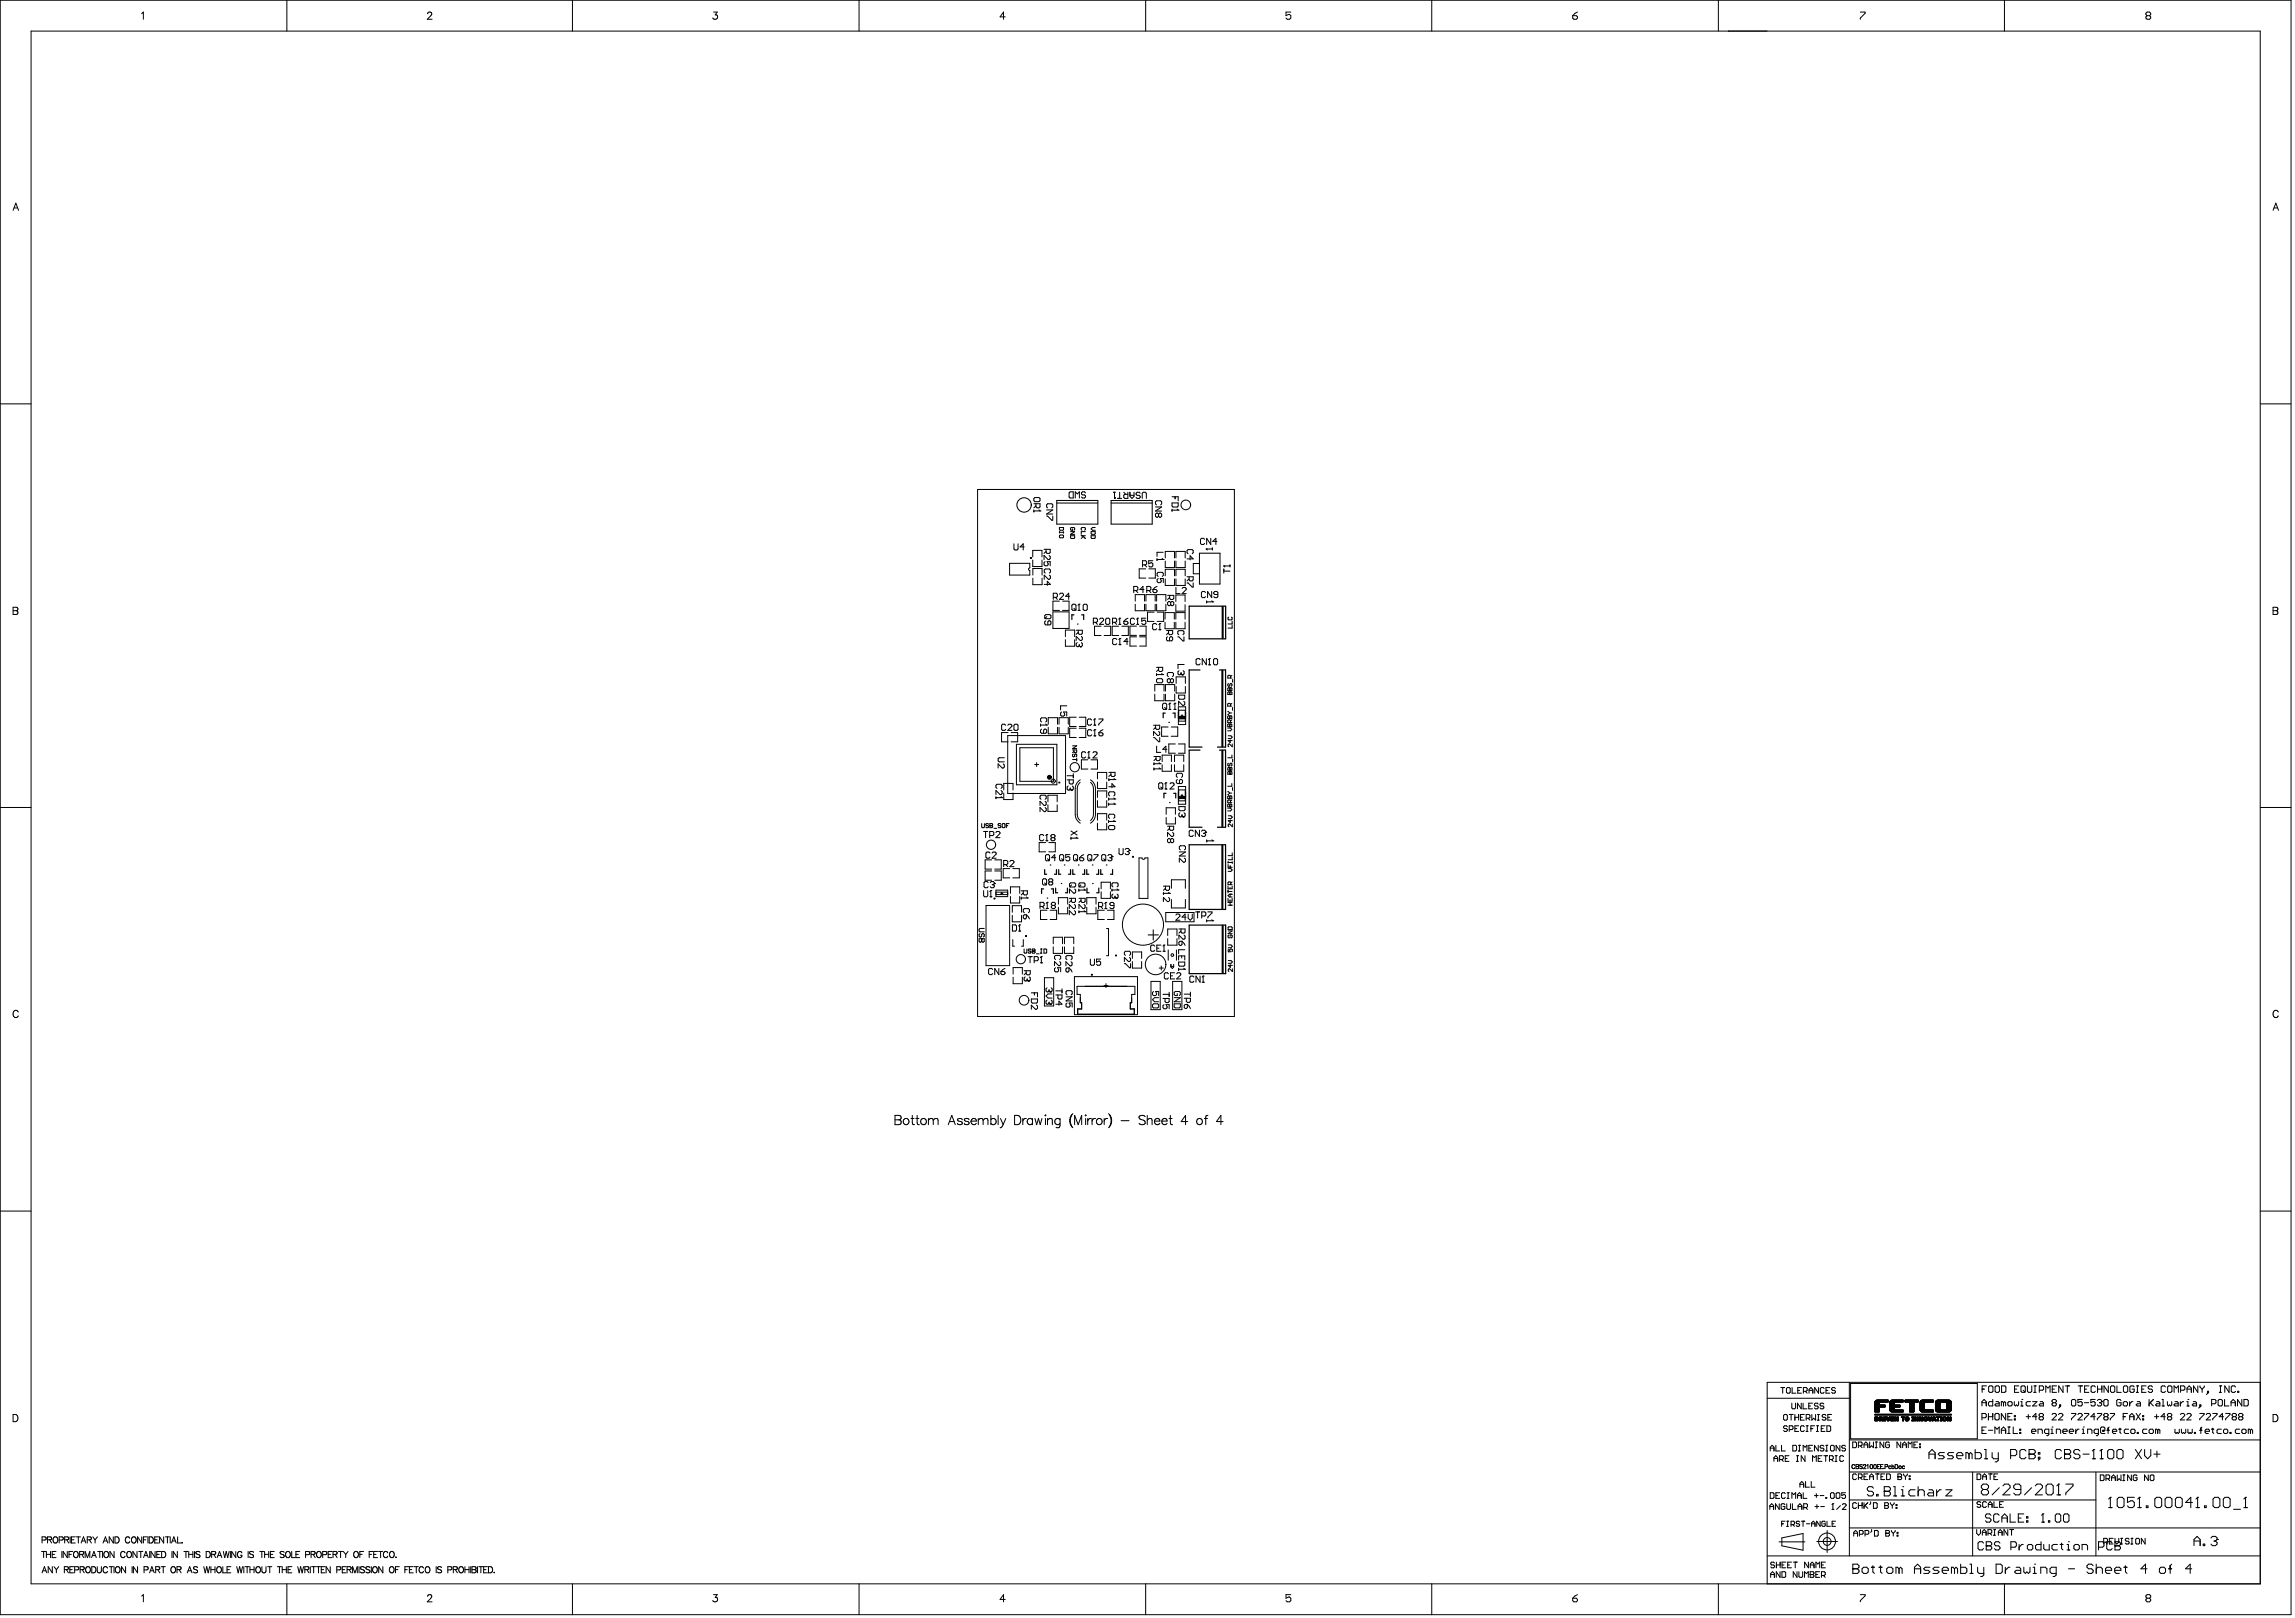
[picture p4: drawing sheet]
<svg xmlns="http://www.w3.org/2000/svg" width="944mm" height="665mm" viewBox="0 0 944 665" stroke-linecap="round" stroke-linejoin="round" font-family="sans-serif">
<g fill="none" stroke="#000" stroke-width=".41">
<path d="M.1 .1h942v663.5h-942zM12.8 12.8h916.6v638.2l-916.6-.1zM58.2 5.5l.7-.5v2.9M118 .1v12.7M175.8 5.7l.6-.7h.6l.5 .5-.4 1-1.4 1.4h2M235.4 .1v12.7M293.4 5h1.5l-.8 1.1a.98 .98 0 0 1 .7 1.6 .98 .98 0 0 1-1.7-.3M353.2 .1v12.7M413.3 6.9h-2.1l1.4-1.9v2.9M471.1 .1v12.7M530.8 5h-2v1.4l1-.5h.5l.5 .5v1l-.5 .5h-1l-.5-.5M588.7 .1v12.7"/>
<path d="M646.7 6.4h1.5l.4 .5v.5l-.4 .5h-1l-.5-.5zM648.6 5l-1.9 1.4M706.6 .1v12.7M710.8 12.8h.1M764.9 5h2v.5l-2 1.9v.5M824.2 .1v12.7M882.9 6.4l-.5-.5v-.4l.5-.5h1l.4 .5v.4l-.4 .5M882.9 6.4l-.5 .5v.5l.5 .5h1l.4-.5v-.5l-.4-.5M882.9 6.4h1M5.4 86.4l1.1-2.9 1.1 2.9M5.8 85.5h1.4M934.7 86.4l1.1-2.9 1.1 2.9"/>
<path d="M935.1 85.5h1.4M.1 166h12.7M929.4 166h12.7M402 201.2h105.6v216.6h-105.6zM415.1 231.5h8.3v1.9l-.5 .5 .5 .6v1.8h-8.3zM424.7 228.9v-2.7h3.8v2.7M424.7 230.2v2.6h3.8v-2.6M424.7 236.3v-2.6h3.8v2.6M424.7 237.6v2.7h3.8v-2.7M471.1 233.8h-2.7v3.8h2.7M472.4 233.8h2.7v3.8h-2.7M479.1 229.3v-2.7h3.8v2.7"/>
<path d="M479.1 230.6v2.7h3.8v-2.7M479.1 236.7v-2.7h3.8v2.7M479.1 237.9v2.7h3.8v-2.7M483.5 229.3v-2.7h3.8v2.7M483.5 230.6v2.7h3.8v-2.7M483.5 236.7v-2.7h3.8v2.7M483.5 237.9v2.7h3.8v-2.7M5.4 249.6l1.8 .3 .2 .5-.7 .6 .7 .6-.3 .8-1.7 .1zM5.4 251h1.3M432.9 251.5h6.7v6.8h-6.7zM435.6 247.1h-2.6v3.8h2.6M436.9 247.1h2.7v3.8h-2.7"/>
<path d="M452.7 257.4h-2.6v3.8h2.6M454 257.4h2.7v3.8h-2.7M460 257.4h-2.7v3.8h2.7M461.3 257.4h2.7v3.8h-2.7M466.8 248.3v2.7h3.8v-2.7M466.8 247.1v-2.7h3.8v2.7M467.3 257.3h-2.7v3.8h2.7M468.6 257.3h2.7v3.8h-2.7M471.2 248.3v2.7h3.8v-2.7M471.2 247.1v-2.7h3.8v2.7M474.5 251.6h-2.6v3.8h2.6M475.6 248.3v2.7h3.8v-2.7"/>
<path d="M475.6 247.1v-2.7h3.8v2.7M475.8 251.6h2.7v3.8h-2.7M479.1 254.5v-2.7h3.8v2.7M479.1 255.7v2.7h3.8v-2.7M483.5 247.2v-2.7h3.8v2.7M483.5 248.5v2.7h3.8v-2.7M483.5 254.5v-2.7h3.8v2.7M483.5 255.7v2.7h3.8v-2.7M934.7 249.6l1.8 .3 .1 .5-.7 .6 .7 .6-.2 .8-1.7 .1zM934.7 251h1.2M438.1 261.6v-2.6h3.8v2.6M438.1 262.9v2.7h3.8v-2.7"/>
<path d="M467.3 261.7h-2.7v3.8h2.7M468.6 261.7h2.7v3.8h-2.7M431 297.7v-2.7h3.8v2.7M431 298.9v2.7h3.8v-2.7M435.5 297.7v-2.7h3.8v2.7M435.5 298.9v2.7h3.8v-2.7M442.5 294.8h-2.7v3.8h2.7M442.5 299.3h-2.7v3.8h2.7M443.8 294.8h2.7v3.8h-2.7M443.8 299.3h2.7v3.8h-2.7M474.8 284v-2.6h3.8v2.6M474.8 285.3v2.7h3.8v-2.7"/>
<path d="M479.2 284v-2.6h3.8v2.6M479.2 285.3v2.7h3.8v-2.7M480.3 298.8h-2.7v3.8h2.7M481.6 298.8h2.7v3.8h-2.7M483.6 280.9v-2.7h3.8v2.7M483.6 282.1v2.7h3.8v-2.7M484.5 290.5h3v7.3h-3zM484.5 295.4h3M484.7 291.9h2.7v4.5h-2.7zM485.6 294.1h.8M486 293.7v.9M414.4 302.3h23.7v23.8h-23.7z"/>
<path d="M414.5 301.1h-2.7v3.8h2.7M415.8 301.1h2.7v3.8h-2.7M417.9 305.9h16.7v16.6h-16.7zM419.4 307.3h13.8v13.8h-13.8zM425.4 314.2h1.7M426.3 313.4v1.7M447.3 312.3h-2.6v3.8h2.6M448.6 312.3h2.7v3.8h-2.7M477.9 313v-2.6h3.8v2.6M477.9 314.3v2.7h3.8v-2.7M482.9 313v-2.6h3.8v2.6M482.9 314.3v2.7h3.8v-2.7"/>
<path d="M483.3 305.8h-2.7v3.8h2.7M484.5 305.8h2.7v3.8h-2.7M.1 331.9h12.7M412.7 324.7v-2.7h3.8v2.7M412.7 325.9v2.7h3.8v-2.7M430.9 329.5v-2.7h3.8v2.7M430.9 330.8v2.7h3.8v-2.7M444.1 321.6l-.8 1.1-.3 1.4v11.1l.5 1.3 .6 .7M444.2 320.5l-1.4 1.3-.7 2.3 .1 11.3 .6 1.7 1.4 1.2M448.4 320.5l1.6 1.8 .4 1.9v11.2l-.7 1.7-1.3 1.2M448.4 321.6l.9 1.1 .3 1.4v11.1l-.5 1.3-.7 .7M451.3 320.1v-2.6h3.8v2.6"/>
<path d="M451.3 321.4v2.7h3.8v-2.7M451.3 327.7v-2.6h3.8v2.6M451.3 329v2.7h3.8v-2.7M451.3 337.1v-2.7h3.8v2.7M451.3 338.4v2.6h3.8v-2.6M479.5 334.7v-2.7h3.8v2.7M479.5 335.9v2.7h3.8v-2.7M484.5 323.2h3v7.4h-3zM484.5 328.2h3M484.7 324.7h2.7v4.4h-2.7zM485.6 326.9h.8M486 326.5v.8"/>
<path d="M929.4 331.9h12.7M407.8 353.4h-2.7v3.8h2.7M407.8 358h-2.7v3.8h2.7M409 353.4h2.7v3.8h-2.7M409 358h2.7v3.8h-2.7M415.2 357h-2.7v3.8h2.7M416.5 357h2.6v3.8h-2.6M430 346.3h-2.7v3.8h2.7M431.2 346.3h2.7v3.8h-2.7M468.4 352.6h1.2a.61 .61 0 0 0 .6 .6 .61 .61 0 0 0 .6-.6h1.2v16.6h-3.6zM405.4 372.2h9.8v24.7h-9.8zM409.5 365.8h4.8v2.7h-4.8z"/>
<path d="M409.5 366.7h4.8M409.5 367.7h4.8M411.5 367.2h.9M411.9 366.8v.8M415.5 367.2v-2.7h3.8v2.7M415.5 368.4v2.7h3.8v-2.7M416.2 374.9v-2.7h3.8v2.7M416.2 376.2v2.7h3.8v-2.7M430.5 374.1h-2.7v3.8h2.7M431.8 374.1h2.7v3.8h-2.7M435.2 371.6v-2.7h3.8v2.7M435.2 372.9v2.7h3.8v-2.7"/>
<path d="M446.9 371.6v-2.7h3.8v2.7M446.9 372.9v2.7h3.8v-2.7M452.8 365.3v-2.7h3.8v2.7M452.8 366.5v2.7h3.8v-2.7M454.1 374.1h-2.7v3.8h2.7M455.4 374.1h2.6v3.8h-2.6M479.4 375h11.6v3.8h-11.6zM481.7 365.1v-3.5h5.7v3.5M481.7 369.7v3.5h5.7v-3.5M483.5 376.1l.4-.4h.9l.4 .4v.4l-1.7 1.7h1.7M487.7 376.9h-1.7l1.3-1.2v2.5M488.6 375.7v1.7l.8 .8 .8-.8v-1.7"/>
<path d="M416.4 386.2v2.7h.8M420.8 386.2v2.7h-.8M433.1 387.9v-2.7h3.8v2.7M433.1 389.2v2.6h3.8v-2.6M437.7 387.9v-2.7h3.8v2.7M437.7 389.2v2.6h3.8v-2.6M455 381.6h.8v11.2h-.8M465.6 393.9v-2.7h3.8v2.7M465.6 395.2v2.7h3.8v-2.7M476.6 397.9h1.7M477.5 397v1.7M480.2 384.5v-2.7h3.8v2.7"/>
<path d="M480.2 385.8v2.7h3.8v-2.7M480.4 390.4v4.2M481.5 396.3v1.2l.5 .5 .6-.5v-1.2M481.5 397.2h1.1M483.7 390.4v4.2M7.5 416a1.09 1.09 0 0 0-1.2-.8 1.09 1.09 0 0 0-.9 1.2v.7a1.09 1.09 0 0 0 .9 1.1 1.09 1.09 0 0 0 1.2-.7M416.6 400.4v-2.7h3.8v2.7M416.6 401.6v2.7h3.8v-2.7M429.5 401.8h3.8v11.7h-3.8zM430.5 406l-.4 .4v.8l.4 .5 .9-.5M430.5 411l-.4 .5v.8l.4 .4 .9-.4M431.4 406.8v.4"/>
<path d="M431.4 411.9v.4M432.2 406l.4 .4v.8l-.4 .5-.8-.5M432.2 411l.4 .5v.8l-.4 .4-.8-.4M432.6 408.5h-1.7l-.8 .9 .8 .8h1.7M441.8 401.4h25.9v15.6h-25.9zM442.9 405.4h23.8v3.3h-1.4v3.4h-.5v2.6h1.6v2.2h-23.3v-2.2h1.7v-2.6h-.6v-3.4h-1.3zM453.9 405.1h1.7M454.8 404.3v1.6M473.3 403.4h3.8v11.6h-3.8zM473.9 413l.4-.4h1.7l.4 .4v.8l-.4 .5h-1.7l-.4-.5zM474.3 407.5l-.4 .4v.9l.4 .4h.9l.4-.4-.4-1.3h1.2v1.7M476.4 410h-1.7l-.8 .9 .8 .8h1.7"/>
<path d="M482.2 403.4h3.8v11.6h-3.8zM482.8 412.6h2.5v1.2l-.4 .5h-1.7l-.4-.5zM482.8 410h2.5l-2.5 1.7h2.5M484.1 408.3v.9h-.9l-.4-.4v-.9l.4-.4h1.7l.4 .4v.9l-.4 .4M936.8 416a1.09 1.09 0 0 0-1.3-.8 1.09 1.09 0 0 0-.8 1.2v.7a1.09 1.09 0 0 0 .8 1.1 1.09 1.09 0 0 0 1.3-.7M.1 497.7h12.7M929.4 497.7h12.7M726.6 574.7h33.8M760.4 568.1v71.4M760.9 568.6h52.1v22.7h-52.1zM770.9 578h4.3M770.9 578.1h4.3"/>
<path d="M770.9 578.4h1.9M770.9 578.5h1.9M770.9 578.6h1.9M770.9 578.7h1.9M770.9 578.8h1.9M770.9 578.9h1.9M770.9 579h1.9M770.9 579.1h1.9M770.9 579.3h1.9M770.9 579.4h1.9M770.9 576.8h1.9M770.9 576.9h1.9"/>
<path d="M770.9 577h1.9M770.9 577.1h1.9M770.9 577.2h1.9M770.9 577.3h1.9M770.9 577.4h4.1M770.9 577.5l4.3 .1M770.9 577.6h4.3M770.9 577.7h4.3M770.9 577.8h4.3M770.9 577.9h4.3M770.9 579.5h1.9M770.9 579.6h1.9"/>
<path d="M770.9 579.8h1.9M770.9 580h1.9M770.9 576.1h5.6M771 576h5.5M771 575.9h5.5M771.1 575.8h5.4M771.2 575.7h5.3M771.4 575.6h5.1M771.5 575.5h4.9M771.7 575.4h4.7M772.8 576.7h-1.9M772.8 576.5l-1.9 .1"/>
<path d="M772.9 576.5h-2M773.1 576.3l-2.2 .1M775 578.3l-4.1 .1M775.1 578.2l-4.2 .1M776.4 576.3h-5.5M776.4 576.2h-5.5M777 578h4.3M777 578.1h4.3M777 578.4h1.9M777 578.5h1.9M777 578.6h1.9M777 578.7h1.9"/>
<path d="M777 578.8h1.9M777 578.9l1.9 .1M777 579h1.9M777 579.1l2 .1M777 579.3h2.1M777 579.3l2.2 .1M777 579.4l5.5 .1M777 576.7h1.9M777 576.9h1.9M777 577h1.9M777 577.1h1.9M777 577.2h1.9"/>
<path d="M777 577.3h1.9M777 577.4h4.2M777 577.5l4.3 .1M777 577.6h4.3M777 577.7h4.3M777 577.8h4.3M777 577.9h4.3M777.1 579.5h5.5M777.1 576.2h5.5M777.1 579.6h5.5M777.1 576h5.5M777.2 579.8h5.4"/>
<path d="M777.2 576h5.4M777.2 575.9h5.4M777.3 580h5.3M777.3 575.8h5.3M777.3 575.7h5.3M777.5 575.6h5.1M777.6 575.5h5M777.8 575.4h4.7M778.9 576.8h-1.9M779 576.5l-2 .1M779.1 576.5h-2.1M779.3 576.3l-2.3 .1"/>
<path d="M781.1 578.3l-4.1 .1M781.3 578.2l-4.3 .1M782.5 576.3h-5.4M783.3 575.5h5.6M783.3 575.6h5.6M783.3 575.7h5.6M783.3 575.8h5.6M783.3 576h5.6M783.3 575.5h5.5M783.3 576.2h5.5M783.4 576.3h5.3M783.4 575.4h5.3"/>
<path d="M785.1 578h1.9M785.1 578.1h1.9M785.1 578.2h1.9M785.1 578.3h1.9M785.1 578.4h1.9M785.1 578.5h1.9M785.1 578.6h1.9M785.1 578.7h1.9M785.1 578.8h1.9M785.1 578.9h1.9M785.1 579h1.9M785.1 579.1h1.9"/>
<path d="M785.1 579.3h1.9M785.1 579.4h1.9M785.1 576.3h1.9M785.1 576.5h1.9M785.1 576.7h1.9M785.1 576.8h1.9M785.1 576.9h1.9M785.1 577h1.9M785.1 577.1h1.9M785.1 577.2h1.9M785.1 577.3h1.9M785.1 577.4h1.9"/>
<path d="M785.1 577.5h1.9M785.1 577.6h1.9M785.1 577.7h1.9M785.1 577.8h1.9M785.1 577.9h1.9M785.1 579.5h1.9M785.1 579.6h1.9M785.1 579.8h1.9M785.1 580h1.9M789.5 578h1.9M789.5 578.1h1.9M789.5 578.2h1.9"/>
<path d="M789.5 578.3h1.9M789.5 578.4h1.9M789.5 578.5h1.9M789.5 578.6h1.9M789.5 578.7h1.9M789.5 578.8h1.9M789.5 578.9h1.9M789.5 579l1.9 .1M789.5 579.1l1.9 .1M789.5 579.3h2M789.5 579.3l2.1 .1M789.5 579.4l5.4 .1"/>
<path d="M789.5 576.7h1.9M789.5 576.8h1.9M789.5 576.9h1.9M789.5 577h1.9M789.5 577.1h1.9M789.5 577.2h1.9M789.5 577.3h1.9M789.5 577.4h1.9M789.5 577.5h1.9M789.5 577.6h1.9M789.5 577.7h1.9M789.5 577.8h1.9"/>
<path d="M789.5 577.9h1.9M789.5 579.5l5.5 .1M789.5 579.6l5.6 .1M789.6 579.8h5.5M789.6 576h5.5M789.6 575.9h5.5M789.7 580h5.4M789.7 575.8h5.4M789.8 575.7h5.3M789.9 575.6h5.2M790 575.5h5M790.3 575.4h4.6"/>
<path d="M791.4 576.5l-1.9 .1M791.5 576.5h-2M791.7 576.3l-2.2 .1M794.9 576.3h-5.4M795 576.2h-5.5M795.1 576.1h-5.6M795.8 578h1.9M795.8 578.1h1.9M795.8 578.2h1.9M795.8 578.3h1.9M795.8 578.4h1.9M795.8 578.5h1.9"/>
<path d="M795.8 578.6h1.9M795.8 578.7h1.9M795.8 578.8h1.9M795.8 578.9l1.9 .1M795.8 579h1.9M795.8 579.1l2 .1M795.8 579.3h2.1M795.8 579.3l2.2 .1M795.8 579.4l6.5 .1M795.8 576.7h1.9M795.8 576.9h1.9M795.8 577h1.9"/>
<path d="M795.8 577.1h1.9M795.8 577.2h1.9M795.8 577.3h1.9M795.8 577.4h1.9M795.8 577.5h1.9M795.8 577.6h1.9M795.8 577.7h1.9M795.8 577.8h1.9M795.8 577.9h1.9M795.9 576.2h6.4M795.9 576l6.4 .1M796 576h6.2"/>
<path d="M796 575.9h6.2M796.1 580h6M796.1 575.8h6M796.2 575.7h5.8M796.3 575.6h5.6M796.4 575.5h5.3M796.6 575.4h4.9M797.7 576.8h-1.9M797.8 576.5l-2 .1M797.9 576.5h-2.1M798.1 576.3l-2.3 .1M800.1 576.3h2.2"/>
<path d="M800.2 579.4h2.1M800.3 579.3h2M800.3 576.5h2M800.4 579.2h1.9M800.4 576.5h1.9M800.4 579.1h1.9M800.4 576.7h1.9M800.5 578h1.8M800.5 578.1h1.8M800.5 578.2h1.8M800.5 578.3h1.8M800.5 578.4h1.8"/>
<path d="M800.5 578.5h1.8M800.5 578.6h1.8M800.5 578.7h1.8M800.5 578.8h1.8M800.5 578.9h1.8M800.5 576.8h1.8M800.5 576.9h1.8M800.5 577h1.8M800.5 577.1h1.8M800.5 577.2h1.8M800.5 577.3h1.8M800.5 577.4h1.8"/>
<path d="M800.5 577.5h1.8M800.5 577.6h1.8M800.5 577.7h1.8M800.5 577.8h1.8M800.5 577.9h1.8M802.2 579.8l-6.2 .1M802.2 579.8h-6.2M802.3 579.6l-6.4 .1M802.3 576.3h-6.4M802.3 579.5l-6.4 .1M929.4 568.1h-202.8v82.9M5.4 581.3h1a1.58 1.58 0 0 1 1 1.5 1.58 1.58 0 0 1-1 1.5h-1z"/>
<path d="M760.4 591.8h169M770.9 580.1h1.9M770.9 581.3h31.5M770.9 581.4h31.5M770.9 581.5h31.5M770.9 581.2h31.5M770.9 580.3h1.8M771 582.4h1M771 582.4l1.2 .1M771 582.5l1.3 .1M771 582.6h.4M771 582.7h.4"/>
<path d="M771 582.8h.4M771 582.9h.4M771 583.1h.4M771 583.2h.4M771 583.4h.4M771 583.6h.4M771 583.6h1.4M771 580.4h1.6M771.8 582.6h.5M771.9 582.7l.5 .1M772 582.8h.4M772 582.9h.4"/>
<path d="M772 583.4h.4M772 583.1h.5M772.1 583.9l-1.1 .1M772.2 583.9h-1.2M772.3 583.8h-1.3M772.4 583.6h-.5M772.5 583.2l-.5 .1M772.8 580.1l-1.9 .1M772.8 582.3l1.1 .1M772.8 582.4l1.2 .1M772.8 582.5l1.3 .1M772.8 582.6h.4"/>
<path d="M772.8 582.7h.4M772.8 582.8h.4M772.8 582.9h.4M772.8 583.3h1.2M772.8 583.4h.4M772.8 583.6h.4M772.8 583.8h.4M772.8 583.9h.4M773.5 583.4h.5M773.6 582.6l.6 .1M773.6 583.4l.5 .1M773.7 583.6h.5"/>
<path d="M773.7 582.7h.5M773.7 583.6l.5 .1M773.7 583.8h.5M773.8 583.9h.5M773.8 583.1l-1 .1M774 583.1h-1.2M774.1 583h-.6M774.2 582.8l-.5 .1M774.5 582.3h.8M774.5 582.4h.8M774.5 582.5h.8M774.5 583.8h.8"/>
<path d="M774.5 583.9h.8M774.7 582.6h.5M774.7 582.7h.5M774.7 582.8h.5M774.7 582.9h.5M774.7 583.1h.5M774.7 583.2h.5M774.7 583.4h.5M774.7 583.6h.5M775.6 582.3h.4M775.6 582.4h.5M775.6 582.5l.5 .1"/>
<path d="M775.6 582.6h.5M775.6 582.7h.5M775.7 582.8h.5M775.7 582.9l.5 .1M775.8 583.1h.4M775.8 583.1h.5M775.8 583.2l.5 .1M775.9 583.4h.4M775.9 583.4l1 .1M776 583.6h.8M776 583.8h.8M776.1 583.9h.6"/>
<path d="M776.5 583.4h.4M776.5 583.2h.4M776.6 583.1h.4M776.7 582.8h.4M776.7 582.6h.5M776.8 582.4h.4M777 583.1h-.4M777.1 582.9l-.5 .1M777.2 582.5l-.5 .1M777.2 582.4l-.5 .1M777.4 580.1h5.2M777.5 580.1h5.1"/>
<path d="M777.5 582.3h1.2M777.5 582.4h1.2M777.5 582.5h1.2M777.5 582.6h.4M777.5 582.7h.4M777.5 582.8h.4M777.5 582.9l1.1 .1M777.5 583.1h1.1M777.5 583.4h.4M777.5 583.6h.4M777.5 583.6l1.2 .1M777.5 583.8h1.2"/>
<path d="M777.5 583.9h1.2M777.6 580.3h5M777.9 580.4h4.6M778.6 583.2l-1.1 .1M779.1 582.3h.6M779.1 582.4h.6M779.1 582.5l.7 .1M779.1 582.6l.7 .1M779.1 582.8h.8M779.1 582.9l.8 .1M779.1 583.1h.9M779.1 583.1h.4"/>
<path d="M779.1 583.2h.4M779.1 583.4h.4M779.1 583.6h.4M779.1 583.8h.4M779.1 583.9h.4M779.6 583.1h.4M779.7 583.2h.9M779.7 583.4h.9M779.8 583.6h.8M779.9 582.8h-.8M779.9 583.8h.7M779.9 583.9h.7"/>
<path d="M780 583.9h.6M780.2 582.3l.4 .1M780.2 582.4h.4M780.2 582.5h.4M780.2 582.6h.4M780.2 582.7h.4M780.2 582.8h.4M780.2 582.9h.4M780.2 583.1h.4M781.8 582.3h1.4M781.8 582.4h1.4M781.8 582.5h1.4"/>
<path d="M782.3 582.6h.4M782.3 582.7h.4M782.3 582.8h.4M782.3 582.9h.4M782.3 583.1h.4M782.3 583.2h.4M782.3 583.4h.4M782.3 583.6h.4M782.3 583.8h.4M782.3 583.9h.4M783.4 583h.4M783.4 583.1h.4"/>
<path d="M783.4 583.2h.4M783.4 583.4h.4M783.4 582.8h.5M783.4 582.8h.4M783.4 583.4l.5 .1M783.4 583.6h.5M783.5 583.6l.5 .1M783.5 583.8h1.3M783.6 582.5h1.1M783.6 583.9h1.1M783.7 583.9h.9M783.7 582.4h.9"/>
<path d="M784 582.6l-.5 .1M784.4 582.6h.4M784.4 582.7l.5 .1M784.4 583.6h.5M784.5 582.8h.4M784.5 583.5h.4M784.5 582.9h.4M784.5 583.1h.5M784.5 583.4h.4M784.8 582.6h-1.3M784.9 583.6l-.6 .1M785 583.2l-.5 .1"/>
<path d="M785.1 580.1h1.9M785.2 580.3h1.8M785.3 580.4h1.6M786.1 582.3h.8M786.1 582.4h.8M786.1 582.5h.8M786.1 583.8h.8M786.1 583.9h.8M786.3 582.6h.4M786.3 582.7h.4M786.3 582.8h.4M786.3 582.9h.4"/>
<path d="M786.3 583.1h.4M786.3 583.2h.4M786.3 583.4h.4M786.3 583.6h.4M787.3 582.3l.5 .1M787.3 582.4h.6M787.3 582.5l.6 .1M787.3 582.6h.7M787.3 582.7l.8 .1M787.3 582.8l.8 .1M787.3 582.9l.8 .1M787.3 583.1h.9"/>
<path d="M787.3 583.1h.3M787.3 583.2h.3M787.3 583.4h.3M787.3 583.6h.3M787.3 583.8h.3M787.3 583.9h.3M787.8 583.1l.4 .1M787.8 583.2h.9M787.9 583.4h.8M787.9 583.4l.8 .1M788 583.6h.7M788.1 583.8h.6"/>
<path d="M788.1 583.9h.6M788.4 582.3h.3M788.4 582.4h.3M788.4 582.5h.3M788.4 582.6h.3M788.4 582.7h.3M788.4 582.8h.3M788.4 582.9h.3M788.4 583.1h.3M789.2 582.4h.6M789.2 582.4l.6 .1M789.2 582.5l.7 .1"/>
<path d="M789.2 582.6l.7 .1M789.2 582.8h.8M789.2 582.9l.9 .1M789.2 583.1h.9M789.2 583.1h.4M789.2 583.2h.4M789.2 583.4h.4M789.2 583.6h.4M789.2 583.8h.4M789.2 583.9h.4M789.7 583.1h.4M789.7 583.2h1"/>
<path d="M789.8 583.4h.9M789.8 580.1h5.3M789.9 580.1h5.2M789.9 583.6h.8M790 582.8h-.8M790 583.6h.7M790 583.8h.7M790 583.9h.7M790.1 583.9h.6M790.1 580.3h4.9M790.3 582.4h.4M790.3 582.5h.4"/>
<path d="M790.3 582.6h.4M790.3 582.7h.4M790.3 582.8h.4M790.3 582.9h.4M790.3 583.1h.4M790.3 580.4h4.6M791 583h.5M791 583.1h.5M791 583.2h.5M791 583.4h.5M791.1 582.8h.4M791.1 583.4l.4 .1"/>
<path d="M791.1 583.6h.4M791.1 583.6l.5 .1M791.2 583.8h1.2M791.3 582.5h1.1M791.3 583.9h1.1M791.4 583.9h.8M791.4 582.4h.8M791.6 582.6l-.5 .1M792 582.6h.5M792.1 582.7l.5 .1M792.1 583.6h.4M792.1 582.8h.5"/>
<path d="M792.1 583.5h.5M792.2 582.9h.4M792.2 583.1h.4M792.2 583.2h.4M792.2 583.4h.4M792.4 582.6h-1.3M792.5 583.7h-.6M792.7 582.3h.5M792.7 582.4h.6M792.8 582.5l.5 .1M792.8 582.6h.5M792.8 582.7h.5"/>
<path d="M792.9 582.8h.5M792.9 582.9l.5 .1M793 583.1h.4M793 583.1h.5M793 583.2l.5 .1M793.1 583.4h.4M793.1 583.4h1M793.2 583.6h.8M793.2 583.8h.8M793.3 583.9h.6M793.7 583.4h.4M793.7 583.2h.4"/>
<path d="M793.8 583.1h.4M793.8 582.8h.5M793.9 582.6h.5M794 582.4h.4M794.2 583.1h-.4M794.3 582.9l-.5 .1M794.4 582.5l-.5 .1M794.4 582.4l-.4 .1M794.4 583.9h.5M794.5 583.8h.4M794.6 583.5h1.4M794.6 583.6h1.5"/>
<path d="M794.6 583.4h1.4M794.7 583.1h.5M794.8 582.9h.4M794.8 582.8h1M794.9 582.4h.7M794.9 582.4h.8M794.9 583.9h-.5M795 583.6l-.5 .1M795.1 583.3h-.5M795.2 583.1l-.5 .1M795.2 582.9l-.5 .1M795.4 582.8l.4 .1"/>
<path d="M795.4 582.9l.5 .1M795.4 583.1h.5M795.5 583.2h.5M795.6 583.6l.5 .1M795.7 583.8h.5M795.7 582.6h-.8M795.7 583.9h.5M795.7 582.6l-.8 .1M796.2 582.3h1.4M796.2 582.4h1.4M796.2 582.5h1.4M796.2 580.1h5.8"/>
<path d="M796.3 580.1h5.7M796.4 580.3h5.3M796.7 582.6h.4M796.7 582.7h.4M796.7 582.8h.4M796.7 582.9h.4M796.7 583.1h.4M796.7 583.2h.4M796.7 583.4h.4M796.7 583.6h.4M796.7 583.8h.4M796.7 583.9h.4"/>
<path d="M796.7 580.4h4.8M797.8 582.3h.8M797.8 582.4h.8M797.8 582.5h.8M797.8 583.8h.8M797.8 583.9h.8M797.9 582.6h.5M797.9 582.7h.5M797.9 582.8h.5M797.9 582.9h.5M797.9 583.1h.5M797.9 583.2h.5"/>
<path d="M797.9 583.4h.5M797.9 583.6h.5M798.8 582.9h.4M798.8 583.1h.4M798.8 583.2h.4M798.8 583.4h.4M798.8 583.6h.5M798.9 583.6l.5 .1M798.9 582.6h1.3M799 583.8h1.2M799 582.5h1.1M799 583.9h1.1"/>
<path d="M799.1 582.4h.9M799.1 583.9h.9M799.3 582.8h-.5M799.4 582.6l-.5 .1M799.8 582.6h.5M799.8 582.7h.5M799.8 583.6h.5M799.9 582.8h.4M799.9 582.9h.4M799.9 583.4h.4M799.9 583.1h.4M799.9 583.2h.4"/>
<path d="M800.3 583.6l-.6 .1M800.3 583.4l-.4 .1M800.7 582.4h.6M800.7 582.4l.7 .1M800.7 582.5l.7 .1M800.7 582.6h.7M800.7 582.8h.8M800.7 582.9l.9 .1M800.7 583.1h1M800.7 583.1h.4M800.7 583.2h.4M800.7 583.4h.4"/>
<path d="M800.7 583.6h.4M800.7 583.8h.4M800.7 583.9h.4M801.2 583.1l.5 .1M801.3 583.2h.9M801.4 583.4h.8M801.4 583.4l.8 .1M801.4 583.6h.8M801.5 583.6h.7M801.5 582.8l-.8 .1M801.5 583.8h.7M801.6 583.9h.6"/>
<path d="M801.8 582.3h.4M801.8 582.4h.4M801.8 582.5h.4M801.8 582.6h.4M801.8 582.7h.4M801.8 582.8h.4M801.8 582.9h.4M801.8 583.1h.4M934.7 581.3h1a1.58 1.58 0 0 1 1 1.5 1.58 1.58 0 0 1-1 1.5h-1zM760.4 616.5h101.4M760.4 605h169M762.7 602.3a.62 .62 0 0 0-.7-.4 .62 .62 0 0 0-.5 .7v.4a.62 .62 0 0 0 .5 .6 .62 .62 0 0 0 .7-.4"/>
<path d="M763.2 601.9l1 .2 .1 .3-.4 .3 .4 .3-.2 .5-.9 .1zM763.2 602.7h.7M765.8 602.2l-.4-.3-.7 .3 1.1 .9-.4 .5-.7-.2M766.3 602.2l.6-.3 .3 .5-1 1.2h1.1M766.3 602.2v.1M767.7 602.2l.4-.3v1.7M769.2 602a.77 .77 0 0 1 .9 .8 .77 .77 0 0 1-.9 .7l-.3-.6zM770.7 602a.77 .77 0 0 1 .9 .8 .77 .77 0 0 1-.9 .7l-.3-.6zM771.9 602.7h.7M773 601.9h-1.1v1.7h1.1M773.3 602.7h.6M774.3 601.9h-1v1.7h1"/>
<path d="M774.7 603.5h.1M775.1 602.8l1-.1 .1-.6-1.1-.2v1.7M777.6 602.7a.54 .54 0 0 0-.8-.1 .54 .54 0 0 0 0 .8 .54 .54 0 0 0 .8 0M777.9 602.7a.54 .54 0 0 1 .8-.1 .54 .54 0 0 1 0 .8 .54 .54 0 0 1-.8 0M777.9 601.9v1.7M779.3 601.9h.5a.9 .9 0 0 1 .6 .9 .9 .9 0 0 1-.6 .8h-.5zM783.2 602.7a.54 .54 0 0 0-.8-.1 .54 .54 0 0 0 0 .8 .54 .54 0 0 0 .8 0M811.1 605v34.5M861.8 605v34.4M726.6 639.5h202.8M731.5 633.7h10.7M732.7 632.1l8.7-1.8v6.8l-8.7-1.8z"/>
<path d="M747 633.5h8.6M751.3 629v9.1M760.4 628h169M58.2 655.9l.7-.5v2.9M118 650.9v12.7M175.8 656.1l.6-.7h.6l.5 .5-.4 1-1.4 1.4h2M235.4 650.9v12.7M293.4 655.4h1.5l-.8 1.1a.98 .98 0 0 1 .7 1.6 .98 .98 0 0 1-1.7-.3M353.2 650.9v12.7M413.3 657.4h-2.1l1.4-2v2.9M471.1 650.9v12.7M530.8 655.4h-2v1.5l1-.5h.5l.5 .5v.9l-.5 .5h-1l-.5-.5"/>
<path d="M588.7 650.9v12.7M646.7 656.9h1.5l.4 .5v.4l-.4 .5h-1l-.5-.5zM648.6 655.4l-1.9 1.5M706.6 650.9v12.7M764.9 655.4h2v.5l-2 1.9v.5M824.2 650.9v12.7M882.9 656.9l-.5-.5v-.5l.5-.5h1l.4 .5v.5l-.4 .5M882.9 656.9l-.5 .5v.4l.5 .5h1l.4-.5v-.4l-.4-.5M882.9 656.9h1"/>
<circle cx="487.6" cy="207.5" r="1.99"/>
<circle cx="433.1" cy="321" r=".83"/>
<circle cx="470" cy="380" r="8.5"/>
<circle cx="475.2" cy="396.4" r="4.2"/>
<circle cx="482.1" cy="392.5" r=".55"/>
<circle cx="421.1" cy="411.1" r="1.99"/>
<circle cx="781.3" cy="603.1" r=".56"/>
<circle cx="751.3" cy="633.5" r="3.5"/>
<circle cx="751.3" cy="633.5" r="1.61"/>
</g>
<g fill="none" stroke="#000" stroke-width=".42">
<path d="M425.1 204.9l.4-.4h1.7l.4 .4v.9l-.4 .4h-1.7l-.4-.4zM425.1 207h2.5v1.3l-.4 .4h-.8l-.4-.4v-1.3M425.1 209.6v.8M426 207.9l-.9 .8M427.2 209.6l.4 .4h-2.5M430.4 212.1h.4l1.7 1.7h.4v-1.7M430.4 209.6h2.5l-2.5 1.7h2.5M430.8 208.7l-.4-.4v-.8l.4-.5h1.7l.4 .5v.8l-.4 .4M434.5 205.7h16.9v9.7h-16.9zM434.5 206.7h16.9M435.6 216.8h1.7v.8l-.3 .3h-1.1zM435.6 218.5v.6"/>
<path d="M435.6 218.8h1.7M435.9 219.9h1.1l.3 .8-.3 .3h-1.1l-.3-.3zM437.3 218.5v.6M439.6 202.6l.4-.5h1.3v2.6h-1.3l-.4-.4zM440.2 218.5h1.7l-1.7 1.1h1.7M441 217.4v.5l-.8-.3 .3-.8h1.1l.3 .3-.3 .8M442.1 204.7v-2.6l.9 .9 .8-.9v2.6M444.9 217.9l-.3-.3 .3-.8h1.1l.3 .3-.3 .8M446.3 218.5h-1.7v1.1M446.4 202.6l-.5-.5h-.8l-.4 .5 .4 .8h.8l.5 .4-.5 .9h-.8l-.4-.4M448.7 218.5h1.6v.8l-.2 .3h-1.2zM450.3 216.8h-1.1l-.5 .6 .5 .5h1.1"/>
<path d="M456.9 205.7h16.9v9.7h-16.9zM456.9 206.7h16.9M457.9 202.3h.8M458.3 202.3v2.5l.4-.4M459.5 204.8h1.7M460.4 202.3v2.5M462.1 202.3l.8 .9M463.8 202.3v2.5h-1.3l-.4-.4v-.8l.4-.4h1.3M464.6 203.6h1.7M464.6 202.3v1.7l.9 .8 .8-.8v-1.7M468.8 202.7l-.4-.4h-.8l-.5 .4 .5 .9h.8l.4 .4-.4 .8h-.8l-.5-.4M469.7 204.8v-2.1l.4-.4h.8l.5 .4v2.1"/>
<path d="M475.1 208.4h2.6l-2.6 1.6h2.6M475.5 207.5l-.4-.4v-.9l.4-.4h1.7l.5 .4v.9l-.5 .4M476.4 211.3l.4-.4 .9 .4v.9l-.5 .4-.8-.4M476.4 211.3l-.4-.4-.9 .4v.9l.4 .4 .9-.4M476.4 211.3v.9M481.9 206.7h2.6v1.3l-.5 .4h-1.7l-.4-.4zM481.9 204.2h2.6v1.7M481.9 209.2v.9M483.2 204.2v.8M484 209.2l.5 .5h-2.6M416.9 223.5v2.1l.4 .4h.9l.4-.4v-2.1M421.1 224.8h-1.6l1.2-1.3v2.5"/>
<path d="M429.3 225.8h2.5v1.2l-.4 .5h-.8l-.5-.5v-1.2M429.7 230.8l-.4 .5v.8l.4 .4h.9l.4-.4-.4-1.3h1.2v1.7M429.8 235.5l-.4-.4v-.8l.4-.4h1.7l.4 .4v.8l-.4 .4M430.1 226.6l-.8 .9M431.4 228.3l.4 .4v.9l-.4 .4h-.4l-1.7-1.7v1.7M431.5 236.4l.4 .4v.9l-.4 .4h-.4l-1.7-1.7v1.7M440.2 220.2h1.7v.8l-.3 .3h-1.1zM444.6 220.2h1.7M445.2 220.2l1.1 1.1M445.4 220.5l-.8 .8M448.7 220.2h1.6v.8l-.2 .3h-1.2zM469.8 232.1h1.3l.4-.4v-.8l-.4-.4h-1.3v2.5"/>
<path d="M470.6 232.1l.9 .9M474 230.5h-1.7v1.2l1.3-.4 .4 .4v.9l-.4 .4h-.8l-.5-.4M475.8 229.5v.9M476.2 236.9l-.4-.4v-.8l.4-.5h1.7l.4 .5v.8l-.4 .4M476.2 237.8l-.4 .4v.8l.4 .5h.9l.4-.5-.4-1.2h1.2v1.7M477.9 229.5l.4 .4h-2.5M478.3 227h-2.5v1.7M488.1 229.7h2.5l-1.2-1.3v1.7M488.1 237h2.5v1.3l-.4 .4h-.8l-.5-.4v-1.3M488.1 239.6h.4l1.7 1.7h.4v-1.7M488.5 227.6l-.4-.4v-.9l.4-.4h1.7l.4 .4v.9l-.4 .4M488.9 237.9l-.8 .8"/>
<path d="M493.2 231.6h-2.5v4.2h2.5M493.2 227.4h8.5v12.6h-8.5zM495.3 221.7l-.4-.5h-.8l-.5 .5v1.7l.5 .4h.8l.4-.4M497.9 221.2v2.6l-1.7-2.6v2.6M498.5 225.2v.9M498.5 225.6h-2.5l.4 .5M500.4 222.5h-1.7l1.3-1.3v2.6M503.2 233.9v1.7M503.2 234.7h2.6M505.8 232.6h-2.6l.4 .4M505.8 232.2v.8M429.4 240.2h2.5l-1.3-1.3v1.7"/>
<path d="M429.6 253l.4-.4h1.7l.4 .4v.9l-.4 .4h-1.7l-.4-.4zM430 255.1l-.4 .5v.8l.4 .4h1.7l.4-.4v-.8l-.4-.5-.8 .5v1.2M430.4 253.4l-.8 .9M433.1 245.5h1.3l.4-.4v-.9l-.4-.4h-1.3v2.5M433.9 245.5l.9 .8M435.6 244.2l.5-.4h.8l.4 .4v.5l-1.7 1.6h1.7M439.9 245.1h-1.7l1.2-1.3v2.5M440.7 248.8l.5-.5h.8l.4 .5v1.6l-.4 .5h-.8l-.5-.5zM441.6 250l.8 .9M442.5 259h2.6v1.3l-.5 .4h-.8l-.4-.4v-1.3M443.3 250.9h.8M443.3 248.8l.4-.5v2.6"/>
<path d="M443.4 259.9l-.9 .8M445.4 248.8l.4-.5h.9l.4 .5v1.6l-.4 .5h-.9l-.4-.5zM449.6 255.8h1.2l.5-.5v-.8l-.5-.4h-1.2v2.5M450.4 255.8l.9 .8M452.1 254.5l.4-.4h.9l.4 .4v.4l-1.7 1.7h1.7M454.6 254.5l.5-.4h.8l.4 .4v1.7l-.4 .4h-.8l-.5-.4zM457.5 255.8h1.2l.5-.5v-.8l-.5-.4h-1.2v2.5M458.3 255.8l.9 .8M460 254.5l.4-.4v2.5M460 256.6h.8M462.1 255.3h1.3l.4 .9-.4 .4h-.9l-.4-.4zM463.8 254.1l-1.7 1.2"/>
<path d="M466.2 242.7h1.2l.5-.4v-.9l-.5-.4h-1.2v2.6M466.5 254.5l-.4-.4h-.9l-.4 .4v1.7l.4 .4h.9l.4-.4M467 242.7l.9 .9M467.4 254.5l.4-.4v2.5M467.4 256.6h.8M470.4 242.3h-1.7l1.3-1.3v2.6M471.2 254.1h-1.7v1.2l1.2-.4 .5 .4v.9l-.5 .4h-.8l-.4-.4M471.5 242.7h1.3l.4-.4v-.9l-.4-.4h-1.3v2.6M472.4 242.7l.8 .9M474.1 242.3h1.2l.5 .8-.5 .5h-.8l-.4-.5zM475.6 256.7l-.4-.4h-.8l-.5 .4v1.7l.5 .4h.8l.4-.4M475.8 241l-1.7 1.3"/>
<path d="M476.5 256.7l.4-.4v2.5M476.5 258.8h.8M479.6 259.2h2.6v1.2l-.4 .4h-.9l-.4-.4v-1.2M480.1 244.7h2.5v1.3l-.4 .4h-.8l-.4-.4v-1.3M480.5 260l-.9 .8M481 245.5l-.9 .9M481.4 247.7l.4-.5 .8 .5v.8l-.4 .4-.8-.4M481.4 247.7l-.4-.5-.9 .5v.8l.4 .4 .9-.4M481.4 247.7v.8M483.5 241.4v2.6h1.7M486.1 241.9l.4-.5h.8l.5 .5v.4l-1.7 1.7h1.7M495.7 243.5l-.4-.4h-.9l-.4 .4v1.7l.4 .4h.9l.4-.4"/>
<path d="M496.2 246.9v.9M498.2 243.1v2.5l-1.7-2.5v2.5M498.3 246.9l.4 .5h-2.5M500.8 244.4h-1.3l-.4-.5 .4-.8h.8l.5 .4v1.7l-.5 .4h-.8l-.4-.4M505.2 253.6l-.3 .3 .3 .9h1.2l.2-.3-.2-.9M506.6 255.3v1.1h-1.7M506.6 257v1.1h-1.7M442.9 264.1l-.4 .4v.9l.4 .4 .9-.4M443.8 264.9v.5M444.6 261.6l.5 .4v.8l-.5 .4h-.4l-1.7-1.6v1.6M444.6 264.1l.5 .4v.9l-.5 .4-.8-.4M459.2 262.8l-.4-.4h-.9l-.4 .4v1.7l.4 .4h.9l.4-.4"/>
<path d="M460 262.8l.5-.4v2.5M460 264.9h.9M463.8 263.7h-1.6l1.2-1.3v2.5M475.5 274.3h2.6v1.2l-.4 .5h-.9l-.4-.5v-1.2M475.5 276.8v.9M476 278.9h1.7l.4 .5v.8l-.4 .4h-1.7l-.5-.4v-.8zM476.4 275.1l-.9 .9M477.7 276.8l.4 .4h-2.6M480.1 261.7l-.5 .4v.9l.5 .4h1.7l.4-.4v-.9l-.4-.4-.9 .4v1.3M480.4 278.1l-.4-.4v-.9l.4-.4h1.7l.4 .4v.9l-.4 .4M481.3 279.4l.4-.5 .8 .5v.8l-.4 .4-.8-.4M481.3 279.4l-.5-.5-.8 .5v.8l.4 .4 .9-.4"/>
<path d="M481.3 279.4v.8M484.3 261.7h.4l1.7 1.7h.4v-1.7M484.7 260.9l-.4-.4v-.9l.4-.4h1.7l.4 .4v.9l-.4 .4M484.8 275.6l-.4 .5v.8l.4 .4 .8-.4M485.6 276.5v.4M486.5 275.6l.4 .5v.8l-.4 .4-.9-.4M486.9 273.1h-2.5v1.7M493.5 271.1l-.4-.4h-.9l-.4 .4v1.7l.4 .4h.9l.4-.4M496 270.7v2.5l-1.7-2.5v2.5M496.9 271.1l.4-.4v2.5M496.9 273.2h.8M499.4 270.7h.9l.4 .4v1.7l-.4 .4h-.9l-.4-.4v-1.7z"/>
<path d="M506 278.7v-.9l-.9-.2-.2 1.1h1.7M506.6 277.6l-.6 .5M506.8 279.2v1.2M413.5 298.1l-.4-.4h-.8l-.4 .4v1.7l.4 .4h.8l.4-.4M414.4 298.1l.4-.4h.9l.4 .4v.4l-1.7 1.7h1.7M416.9 298.1l.4-.4h.9l.4 .4v1.7l-.4 .4h-.9l-.4-.4zM427.9 297.6v.8M428.3 299.7l-.4 .4v.8l.4 .5h1.7l.4-.5v-.8l-.4-.4-.9 .4v1.3M428.3 296.7l-.4-.4v-.8l.4-.5h1.7l.4 .5v.8l-.4 .4M430 297.6l.4 .4h-2.5M436.5 292.6l-.4 .4v.9l.4 .4h.9l.4-.4-.4-1.3h1.2v1.7M438.6 290.1h-2.5v1.7"/>
<path d="M448.9 295.9l-.5-.4h-.8l-.4 .4v1.7l.4 .4h.8l.5-.4M449.7 298h.8M449.7 295.9l.4-.4v2.5M451.8 295.5h1.7v.4l-1.7 1.7v.4M453.5 299.9l-1.6 1.3M474.3 298.1h2.6v1.2l-.5 .5h-.8l-.4-.5v-1.2M475.2 298.9l-.9 .9M478 289.5l.5-.5h.8l.4 .5v1.6l-.4 .5h-.8l-.5-.5zM478.9 290.7l.8 .9M480.6 289.5l.4-.5v2.6M480.6 291.6h.8M482.7 289.5l.4-.5v2.6"/>
<path d="M482.7 291.6h.8M484.6 285.7h2.6v1.3l-.5 .4h-1.6l-.5-.4zM486.7 288.2l.5 .4v.9l-.5 .4h-.4l-1.7-1.7v1.7M504.8 294.4l.3-.2 .6 .2 .5-.2 .3 1.1h-1.7zM504.8 299.2h1.1l.6 .6-.6 .6h-1.1M504.8 292.5l.9 .5M504.9 284.6l.2-.3 .6 .3 .6-.3 .3 1.1h-1.7zM505.1 297.5l.6 .3 .5-.3 .3 1.2h-1.7zM505.1 282.6l.6 .3 .6-.3 .3 1.1h-1.7zM505.1 280.9l-.2 .9 .5 .3 .3-.9 .6-.3 .3 .3-.3 .9M505.7 294.4v.9M505.7 297.8v.9"/>
<path d="M505.7 293l-.9 .6M505.7 293h.8M505.7 282.9v.8M505.7 284.6v.8M505.9 297v-.9l-.8-.2-.3 1.1h1.7M505.9 290.2l-.2-1.1-.9 .3v.8h1.7M506.5 295.9l-.6 .5M506.5 289.1l-.6 .6M506.8 290.8v1.1M412.5 314l.4 .4v.8l-.4 .5h-.4l-1.7-1.7v1.7M412.9 311.4h-2.1l-.4 .5v.8l.4 .4h2.1M438.8 318.8h2.5"/>
<path d="M441 308.2h1.7v.9l-.8 .2-.3-1.1M441 306.5h1.7l-1.7 1.2h1.7M441 312.2h1.7M441.3 309.9l-.3 .3 .3 .8 .6-.2 .3-.9 .5 .3-.3 .8M441.3 318v1.7M441.6 308.8l-.6 .5M442.7 311.6v1.1M446.4 309.4l-.4-.4h-.8l-.4 .4v1.7l.4 .4h.8l.4-.4M447.3 311.5h.8M447.3 309.4l.4-.4v2.5M448.9 300.3l-.4-.4h-.9l-.4 .4v1.7l.4 .4h.9l.4-.4M449.4 309.4l.4-.4h.9l.4 .4v.4l-1.7 1.7h1.7"/>
<path d="M449.7 302.4h.9M449.7 300.3l.5-.4v2.5M451.9 301.2h1.2l.4 .8-.4 .4h-.8l-.4-.4zM456 317.4h2.5v1.3l-.4 .4h-.9l-.4-.4v-1.3M456 320v.8M456.8 318.3l-.8 .8M458.1 320l.4 .4h-2.5M474.3 303.1h.4l1.7 1.7h.5v-1.7M474.5 310.9h2.5v1.3l-.4 .4h-.8l-.5-.4v-1.3M474.5 313.5v.8M474.5 315.6v.8M475.3 311.8l-.8 .8"/>
<path d="M475.6 306.7v2.5h1.7M476.4 300.6l.5 .4v.9l-.5 .4h-.4l-1.7-1.7v1.7M476.6 313.5l.4 .4h-2.5M476.6 315.6l.4 .4h-2.5M479.8 308h-1.7l1.3-1.3v2.5M484.1 319.5l-.4-.4v-.9l.4-.4h1.7l.4 .4v.9l-.4 .4M504.9 317.3l.2-.2 .6 .2 .6-.2 .3 1.1h-1.7zM505 302.4h1.1l.6 .6-.6 .5h-1.1M505.1 315.4l.6 .3 .6-.3 .3 1.1h-1.7zM505.1 313.7l-.2 .8 .5 .3 .3-.8 .6-.3 .3 .3-.3 .8M505.7 315.7v.8M505.7 317.3v.9"/>
<path d="M505.8 304.1v1.1l-.8-.8h1.7M506.6 310.3v1.1h-1.7M506.7 305.8v1.1l-1.1-1.1-.6 .3 .3 .8M506.8 312v1.1M403.7 338.5v1.4l.2 .3 .9-.3v-1.4M406.5 338.8l-.3-.3-.9 .3 .3 .5 .9 .3-.3 .6-.9-.3M407 339.3h.9M407 338.5l1.2 .3-.3 .5 .3 .6-.3 .3h-.9zM409.5 327.4v.8M410 324l-.5-.4v-.8l.5-.5h1.6l.5 .5v.8l-.5 .4M411.5 338.8l-.2-.3-.9 .3 .3 .5 .8 .3-.2 .6-.9-.3M411.6 324.9l.5 .4v.8l-.5 .5h-.4l-1.7-1.7v1.7"/>
<path d="M411.6 327.4l.5 .4h-2.6M412.1 338.8l.3-.3 .8 .3v1.1l-.3 .3-.8-.3zM413.8 339.3h.6M414.9 338.5h-1.1v1.7M428.1 328.5l-.5-.4v-.9l.5-.4h1.7l.4 .4v.9l-.4 .4M429.8 329.3l.4 .5v.8l-.4 .4h-.5l-1.7-1.7v1.7M429.8 331.9l.4 .4v.9l-.4 .4h-.5l-1.7-1.7v1.7M438.8 320.5h2.5v1.3l-.4 .4h-.8l-.5-.4v-1.3M439.2 323.1l-.4 .4v.8l.4 .4 .9-.4M440.1 323.9v.4M440.9 323.1l.4 .4v.8l-.4 .4-.8-.4M455.8 339.7l.5-.4h1.6l.5 .4v.9l-.5 .4h-1.6l-.5-.4z"/>
<path d="M455.8 337.2v.8M455.9 328v.8M455.9 330.1v.8M456 323.4h2.5l-1.3-1.3v1.7M456.3 336.3l-.5-.4v-.8l.5-.5h1.6l.5 .5v.8l-.5 .4M456.3 327.1l-.4-.4v-.9l.4-.4h1.7l.4 .4v.9l-.4 .4M457.9 337.2l.5 .4h-2.6M458 328l.4 .4h-2.5M458 330.1l.4 .4h-2.5M476.4 322.2l.5-.5h.8l.4 .5v1.7l-.4 .4h-.8l-.5-.4zM477.3 323.4l.8 .9M479 324.3h.8"/>
<path d="M479 322.2l.4-.5v2.6M480.1 339.6h2.5v1.2l-.4 .5h-.9l-.4-.5v-1.2M481.1 322.2l.4-.5h.8l.5 .5v.4l-1.7 1.7h1.7M484.1 320.3l-.4 .5v.8l.4 .4h1.7l.4-.4v-.8l-.4-.5-.8 .5v1.2M484.8 331.5h2.5v1.3l-.4 .4h-1.7l-.4-.4zM485.2 334l-.4 .5v.8l.4 .4 .8-.4M486 334.9v.4M486.9 334l.4 .5v.8l-.4 .4-.9-.4M504.8 332.2h1.1l.6 .5-.6 .6h-1.1M504.8 327.4l.3-.3 .6 .3 .5-.3 .3 1.1h-1.7zM504.8 325.4l.9 .6M505 335.3h1.2l.5 .5-.5 .6h-1.2"/>
<path d="M505.1 330.5l.6 .2 .5-.2 .3 1.1h-1.7zM505.7 326l-.9 .5M505.7 327.4v.8M505.7 330.7v.9M505.7 326h.8M505.9 337v1.1l-.9-.8h1.7M505.9 329.9v-.8l-.8-.3-.3 1.1h1.7M506.5 322v1.1h-1.7M506.5 328.8l-.6 .5M506.7 338.7v1.1l-1.4-1.1-.3 .2 .3 .9M506.8 323.7v1.1M404.4 341.7h1.7"/>
<path d="M405.3 341.7v2.6M407 343.4h1.2l.4-.4v-.8l-.4-.5h-1.2v2.6M407.1 350.6l-.4-.4h-.9l-.4 .4v1.7l.4 .4h.9l.4-.4M407.9 350.6l.4-.4h.9l.4 .4v.4l-1.7 1.7h1.7M408.7 340.5h1.1M409.5 342.2l.4-.5h.9l.4 .5v.4l-1.7 1.7h1.7M412.7 355.3h1.3l.4-.4v-.8l-.4-.4h-1.3v2.5M413.5 355.3l.9 .9M415.2 354.1l.5-.4h.8l.4 .4v.4l-1.7 1.7h1.7M429.2 343.4l-.5-.4h-.8l-.4 .4v1.7l.4 .4h.8l.5-.4M429.9 351.7l.4-.5h.9l.4 .5v1.7l-.4 .4h-.9l-.4-.4zM430 345.5h.9"/>
<path d="M430 343.4l.4-.4v2.5M430.7 352.9l.9 .9M432.5 344.3l-.4-.5 .4-.8h.9l.4 .4-.4 .9M432.5 344.3l-.4 .4 .4 .8h.9l.4-.4-.4-.8M432.5 344.3h.9M434.1 352.5h-1.7l1.3-1.3v2.6M435.7 351.7l.4-.5h.8l.5 .5v1.7l-.5 .4h-.8l-.4-.4zM436.5 352.9l.9 .9M439.9 351.2h-1.7v1.3l1.3-.4 .4 .4v.9l-.4 .4h-.9l-.4-.4M440.4 341.5l2.5 1.7M440.4 344.1v.8M441.4 351.7l.4-.5h.9l.4 .5v1.7l-.4 .4h-.9l-.4-.4z"/>
<path d="M442.3 352.9l.8 .9M442.5 344.1l.4 .4h-2.5M442.9 341.5l-2.5 1.7M444 352.5h1.2l.4 .9-.4 .4h-.8l-.4-.4zM445.6 351.2l-1.6 1.3M447.2 351.7l.5-.5h.8l.4 .5v1.7l-.4 .4h-.8l-.5-.4zM448.1 352.9l.8 .9M449.8 351.2h1.7v.5l-1.7 1.7v.4M453 351.7l.4-.5h.9l.4 .5v1.7l-.4 .4h-.9l-.4-.4zM453.8 352.9l.9 .9M455.5 351.7l.4-.5h.9l.4 .5-.4 .8M456.4 352.5h.4"/>
<path d="M456.8 352.5l.4 .4-.4 .9h-.9l-.4-.4M460.1 348.7v2.1l.5 .4h.8l.4-.4v-2.1M462.7 349.1l.4-.4h.8l.5 .4-.5 .9M463.5 350h.4M463.9 350l.5 .4-.5 .8h-.8l-.4-.4M480.9 340.4l-.8 .9M481.3 345.1l.5-.5 .8 .5v.8l-.4 .4-.9-.4M481.3 345.1l-.4-.5-.8 .5v.8l.4 .4 .8-.4M481.3 345.1v.8M482.2 342.1l.4 .4v.9l-.4 .4h-.4l-1.7-1.7v1.7M484.9 350.1h2.6l-2.6 1.7h2.6M485.3 349.3l-.4-.4v-.9l.4-.4h1.7l.5 .4v.9l-.5 .4"/>
<path d="M487 352.7l.5 .4v.8l-.5 .5h-.4l-1.7-1.7v1.7M490.7 341.6l-.5-.4h-.8l-.4 .4v1.7l.4 .5h.8l.5-.5M493.2 341.2v2.6l-1.7-2.6v2.6M494 341.6l.5-.4h.8l.4 .4-.4 .9M494.9 342.5h.4M495.3 342.5l.4 .4-.4 .9h-.8l-.5-.5M496.2 345.2v.8M498.3 345.2l.4 .4h-2.5M505 354.2v.6M505 355.3v1.1h1.7M505 357h1.1l.6 .6-.6 .5h-1.1M505 354.5h1.7"/>
<path d="M505.8 355.9v.5M506.7 350.5v1.2h-1.7M506.7 352.2v1.1h-1.7M506.7 354.2v.6M404.5 366v2.1l.4 .5h.8l.4-.5v-2.1M406.3 362.7l-.4-.4h-.8l-.5 .4v1.7l.5 .5h.8l.4-.5M407 366.5l.4-.5v2.6M407 368.6h.8M407.2 362.7l.4-.4h.8l.5 .4-.5 .9M408 363.6h.4M408.4 363.6l.5 .4-.5 .9h-.8l-.4-.5M419.9 366.1h2.6v1.3l-.5 .4h-.8l-.4-.4v-1.3"/>
<path d="M419.9 368.7v.8M420.8 367l-.9 .8M420.8 376.4l.4-.4h.8v1.2l-.4 .5-.8-.5zM421.2 375.1l-.4-.4v-.8l.4-.5h1.7l.4 .5v.8l-.4 .4M422 368.7l.5 .4h-2.6M422 376l1.3 1.7M427.6 372.5h1.3l.4-.4v-.8l-.4-.4h-1.3v2.5M428.5 372.5l.8 .9M428.7 361.6l.4-.4h.8l.5 .4v1.7l-.5 .4h-.8l-.4-.4zM429.5 362.9l.9 .8M430.2 371.3l.4-.4v2.5M430.2 373.4h.8"/>
<path d="M431.6 362.4l-.4 .5 .4 .8h.9l.4-.4-.4-.9M431.6 362.4l-.4-.4 .4-.8h.9l.4 .4-.4 .8M431.6 362.4h.9M432.7 372.1l-.4-.4 .4-.8h.9l.4 .4-.4 .8M432.7 372.1l-.4 .4 .4 .9h.9l.4-.4-.4-.9M432.7 372.1h.9M439.7 369.2h2.5v1.3l-.4 .4h-.8l-.5-.4v-1.3M439.8 363.3l.4-.4h1.7l.4 .4v.8l-.4 .5h-1.7l-.4-.5zM440.5 370l-.8 .9M440.6 363.7l-.8 .9M441.8 371.7l.4 .5v.8l-.4 .4h-.4l-1.7-1.7v1.7M441.8 374.3l.4 .4v.8l-.4 .5h-.4l-1.7-1.7v1.7"/>
<path d="M441.9 365.4l.4 .4v.9l-.4 .4h-.4l-1.7-1.7v1.7M443.6 363.3l.4-.4h1.7l.4 .4v.8l-.4 .5h-1.7l-.4-.5zM443.6 365.4v.8M443.7 369.2h2.5v1.3l-.4 .4h-.9l-.4-.4v-1.3M443.7 374.3v.8M444.5 363.7l-.9 .9M444.5 370l-.8 .9M445.7 365.4l.4 .4h-2.5M445.8 371.7l.4 .5v.8l-.4 .4h-.5l-1.6-1.7v1.7M445.8 374.3l.4 .4h-2.5M451.7 372.6h1.3l.4-.4v-.9l-.4-.4h-1.3v2.5M452.6 372.6l.8 .8"/>
<path d="M454.3 373.4h.8M454.3 371.3l.4-.4v2.5M457.2 365.4v.8M457.6 364.5l-.4-.4v-.9l.4-.4h1.7l.5 .4v.9l-.5 .4M457.6 367.5l-.4 .4v.8l.4 .5 .9-.5M458.1 372.2h-1.3l-.4-.5 .4-.8h.8l.5 .4v1.7l-.5 .4h-.8l-.4-.4M458.5 368.3v.4M459.3 367.5l.5 .4v.8l-.5 .5-.8-.5M459.3 365.4l.5 .4h-2.6M478.4 364.2h2.5v1.3l-.4 .4h-.9l-.4-.4v-1.3M478.4 366.7v.9M479.2 365.1l-.8 .8"/>
<path d="M480.5 366.7l.4 .5h-2.5M480.5 368.9l.4 .4v.8l-.4 .4h-.4l-1.7-1.6v1.6M491.6 374.8h1.7M492.4 374.8v2.5M494.1 376.5h1.3l.4-.4v-.9l-.4-.4h-1.3v2.5M496.2 378v.9M496.7 374.8h1.7v.4l-1.7 1.7v.4M498.3 378l.4 .4h-2.5M504.9 370.9h1.7M504.9 364.1v1.2h1.7v-1.2M504.9 365.8v1.2M504.9 369.2v1.1h1.7v-1.1"/>
<path d="M504.9 372h1.7M504.9 366.4h1.7M505.8 364.7v.6M505.8 367.5v1.2M505.8 369.8v.5M505.8 370.9v1.1M506.1 363.6v-.9l-.9-.2-.3 1.1h1.7M506.6 367.5h-1.1l-.6 .6 .6 .6h1.1M506.6 362.5l-.5 .5M402.6 385.8h2.1v1.1l-.3 .3-.7-.3-.7 .3-.4-.3zM403 383.7l-.4 .4v.7l.7 .3 .4-.3v-.7l.7-.4 .3 .4v.7l-.3 .3M403.7 385.8v1.1"/>
<path d="M404.7 381.6h-1.7l-.4 .3v.7l.4 .4h1.7M408.2 398.4l-.4-.4h-.9l-.4 .4v1.7l.4 .5h.9l.4-.5M410.7 398v2.6l-1.7-2.6v2.6M411.6 399.3h1.2l.4 .8-.4 .5h-.8l-.4-.5zM413.2 398l-1.6 1.3M416.3 380.1h1.3l.4 .4v1.7l-.4 .5h-1.3zM418.8 382.7h.9M418.8 380.5l.5-.4v2.6M421.1 399h2.5v1.2l-.4 .4h-.8l-.5-.4v-1.2M421.1 390v1.4l.3 .3 .8-.3v-1.4M421.9 399.8l-.8 .8M422.7 393.2h1.7"/>
<path d="M423.6 393.2v2.5M423.9 390.3l-.8-.3-.3 .6 .8 .3 .3 .5-.3 .3-.8-.3M424.5 390l1.1 .3-.3 .6 .3 .5-.3 .3h-.8zM424.5 390.9h.8M425.2 394.9h1.3l.4-.5v-.8l-.4-.4h-1.3v2.5M426.2 392h1.1M427.8 393.6l.4-.4v2.5M427.8 395.7h.8M427.9 390h.5M427.9 391.7h.5M428.1 390v1.7M429.3 390l1.1 .3v1.1l-.3 .3h-.8z"/>
<path d="M434 397.7l-.4 .5v.8l.4 .4h.9l.4-.4-.4-1.3h1.2v1.7M434 394.3l-.4-.4v-.8l.4-.4h1.7l.4 .4v.8l-.4 .4M435.7 395.2l.4 .4v.9l-.4 .4h-.4l-1.7-1.7v1.7M438.3 398.2l.4-.4h.9v1.3l-.5 .4-.8-.4zM438.7 394.4l-.4-.4v-.8l.4-.5h1.7l.4 .5v.8l-.4 .4M439.6 397.8l1.2 1.7M440.4 395.3l.4 .4v.8l-.4 .5h-.4l-1.7-1.7v1.7M448.3 394.2v2.1l.5 .4h.8l.4-.4v-2.1M452.6 394.2h-1.7v1.2l1.2-.4 .5 .4v.9l-.5 .4h-.8l-.4-.4M462.3 396h.5l1.6 1.7h.5v-1.7M462.8 392.7l-.5-.5v-.8l.5-.4h1.6l.5 .4v.8l-.5 .5M464.4 393.5l.5 .4v.9l-.5 .4h-.4l-1.7-1.7v1.7"/>
<path d="M472.1 384.2h4.2M474.2 382.1v4.3M474.8 388.9l-.4-.5h-.8l-.5 .5v1.6l.5 .5h.8l.4-.5M475.7 389.7h.8M477.4 388.4h-1.7v2.6h1.7M478.2 391h.9M478.2 388.9l.4-.5v2.6M483 399.8h-1.7v2.5h1.7M484.6 394.6v-1.7h2.6v1.7M484.6 395.4h2.6v1.3l-.5 .4h-1.6l-.5-.4zM484.6 397.9v.9M484.8 381.8h2.5v1.3l-.4 .4h-.9l-.4-.4v-1.3"/>
<path d="M484.8 387.3l.4-.4h.8v1.2l-.4 .5-.8-.5zM485.6 382.6l-.8 .9M485.9 392.9v.8M486 386.9l1.3 1.7M486.7 397.9l.5 .5h-2.6M486.9 384.3l.4 .5v.8l-.4 .4h-.5l-1.6-1.7v1.7M487.2 390.3h-2.6v1.7M505 381.2l.3-.3h1.1l.3 1.1h-1.7zM505 382.6h1.7l-1.7 1.1h1.7M505.1 390.1v1.1h.8l-.3-.6 .3-.5 .8 .2-.2 .9M505.1 388.4h1.1l.5 .5-.5 .6h-1.1M505.1 394.8h1.1l.5 .6-.5 .5h-1.1"/>
<path d="M505.3 384.3l-.3 .3 .3 .8h1.1l.3-.3-.3-.8h-.6v.6M505.9 396.5v1.1l-.8-.8h1.6M506.7 398.2v1.1l-1.1-1.1-.5 .2 .2 .9M421.5 401.5l-.4 .4v.9l.4 .4 .9-.4M422.4 402.3v.5M423.2 401.5l.4 .4v.9l-.4 .4-.8-.4M424.1 410.6h2.5v1.2l-.4 .5h-1.7l-.4-.5zM424.1 408h2.5v1.7M425.3 408v.9M426.2 413.1l.4 .4v.9l-.4 .4h-.4l-1.7-1.7v1.7M434.2 408.9h2.5v1.3l-.4 .4h-.9l-.4-.4v-1.3M434.2 407.2h2.5"/>
<path d="M434.2 412.7h2.5l-1.3-1.2v1.7M436.7 406.4v1.7M438.3 409.7h2.6l-2.6 1.7h2.6M438.8 408.8l-.5-.4v-.8l.5-.4h1.6l.5 .4v.8l-.5 .4M438.8 412.2l-.5 .4v.9l.5 .4h.8l.4-.4-.4-1.3h1.3v1.7M478.2 410.4h2.5v1.2l-.4 .5h-.8l-.4-.5v-1.2M478.2 408.7h2.5M478.6 412.9l-.4 .4v.9l.4 .4h.9l.4-.4-.4-1.3h1.2v1.7M480.4 400.2l-.4-.4h-.8l-.4 .4v1.7l.4 .4h.8l.4-.4M480.7 407.8v1.7M481.3 401.1h.8M483.8 400.2l.4-.4h.9l.4 .4v.4l-1.7 1.7h1.7"/>
<path d="M487 413.2l.4-.4h.8v1.3l-.4 .4-.8-.4zM487 410.3h2.5v1.2l-.4 .5h-.9l-.4-.5v-1.2M487 408.6h2.5M488.2 412.8l1.3 1.7M489.5 407.7v1.7M490.9 401.6l-.4-.4h-.8l-.5 .4v1.7l.5 .4h.8l.4-.4M493.5 401.2v2.5l-1.7-2.5v2.5M494.3 403.7h.8M494.3 401.6l.4-.4v2.5M368 458.4h1.6l.8 .4v1.1l-.8 .3a1 1 0 0 1 1 1 1 1 0 0 1-1 1h-1.6zM374.6 459.7h1.3M375.1 458.4v3.1l.2 .5 .7 .2"/>
<path d="M376.6 459.7h1.2M377.1 458.4v3.1l.2 .5 .7 .2M381.8 459.7v2.5M399.8 459.9h1.3l.3 .9h-2.1zM402.3 459.7v2.5M407.4 458.4v3.8M410.4 458.4v3.8M411.4 459.7l1.1 2.5M413.6 459.7l-1.1 2.5M417.2 458.4h1.3a2.03 2.03 0 0 1 1.3 1.9 2.03 2.03 0 0 1-1.3 1.9h-1.3zM420.6 459.7v2.5M422 459.7a1.22 1.22 0 0 0-1.4 1.1"/>
<path d="M424.5 459.7v2.5M425.6 459.7l.7 2.5 .7-2.5 .7 2.5 .7-2.5M429.9 458.2v.4zM429.9 459.7v2.5M430.7 459.7v2.5M435.9 459.7v2.9a1 1 0 0 1-.6 .9 1 1 0 0 1-1-.2M440.8 458.1a3.9 3.9 0 0 0 0 5M440.8 458.1l-.7 2.1 .1 1.7 .6 1.2M441.2 457.7l-.4 .4M446.4 458.2v.4zM446.4 459.7v2.5M447.3 459.7v2.5"/>
<path d="M448.7 459.7a1.22 1.22 0 0 0-1.4 1.1M449 459.7v2.5M450.5 459.7a1.22 1.22 0 0 0-1.5 1.1M454 459.7v2.5M455.5 459.7a1.22 1.22 0 0 0-1.5 1.1M455.8 457.7l.4 .4M456.2 458.1a3.9 3.9 0 0 1 0 5M456.2 458.1l.7 2.1-.2 1.7-.5 1.2M470.9 459a1.43 1.43 0 0 0-1.4-.6 1.43 1.43 0 0 0-1.1 .9l.3 .6 1.8 .7 .4 1.1a1.67 1.67 0 0 1-2.5 0M471.7 458.4v3.8M475.3 459.9h1.2l.4 .9h-2.2zM478.3 459.9h1.2l.4 .9h-2.2z"/>
<path d="M480.7 459.7h1.3M481.2 458.4v3.1l.2 .5 .7 .2M495.2 459.7h1.3M496.7 458.4l-.7 .2-.2 .5v3.1M368 460.2h1.6M381.8 460.4l.9-.7 .9 .2 .1 .5M383.7 460.4l.9-.7 1 .2 .1 2.3M383.7 460.4v1.8M389.9 462.2l1.5-3.8 1.4 3.8M390.5 461h1.8M395.7 460.2a1.15 1.15 0 0 0-2 0l.5 .6 1.3 .3 .2 .6a1.15 1.15 0 0 1-2 0M398.5 460.2a1.15 1.15 0 0 0-2 0l.5 .6 1.3 .3 .2 .6a1.15 1.15 0 0 1-2 0"/>
<path d="M399.3 460.8a1.2 1.2 0 0 0 .7 1.3 1.2 1.2 0 0 0 1.4-.4M402.3 460.4l.9-.7 .9 .2 .2 .5M404.3 460.4l.9-.7 .9 .2 .1 2.3M404.3 460.4v1.8M407.4 460.2a1.21 1.21 0 0 1 1.8-.1 1.21 1.21 0 0 1 0 1.8 1.21 1.21 0 0 1-1.8-.2M412.5 462.2l-.7 1.1-.6 .2M424.5 460.2a1.21 1.21 0 0 0-1.7-.1 1.21 1.21 0 0 0 0 1.8 1.21 1.21 0 0 0 1.7-.2M430.7 460.4l.9-.7 .9 .2 .2 2.3M435.9 460.2a1.21 1.21 0 0 0-1.8-.1 1.21 1.21 0 0 0 0 1.8 1.21 1.21 0 0 0 1.8-.2M440.8 463.1l.4 .4M441.9 462.2v-3.8l1.4 3.8 1.5-3.8v3.8M456.2 463.1l-.4 .4"/>
<path d="M461 460.6h3.2M471.7 460.4l.9-.7 1 .2 .1 2.3M474.7 460.8a1.2 1.2 0 0 0 .7 1.3 1.2 1.2 0 0 0 1.5-.4M477.7 460.8a1.2 1.2 0 0 0 .7 1.3 1.2 1.2 0 0 0 1.5-.4M488.4 461h-2.7l1.8-2.6v3.8M502.9 461h-2.7l1.8-2.6v3.8M732.3 570.3h1.5M733 570.3v2.3M735 570.3h.7l.4 .4v1.5l-.4 .4h-.7l-.4-.4v-1.5zM736.8 576.7v1.9l.4 .4h.7l.4-.4v-1.9M736.9 570.3v2.3h1.5M739.2 571.4h.8"/>
<path d="M740.6 576.7v2.3l-1.5-2.3v2.3M740.8 570.3h-1.6v2.3h1.6M741.4 576.7v2.3h1.6M741.5 571.8h1.2l.4-.4v-.7l-.4-.4h-1.2v2.3M742.3 571.8l.8 .8M743.7 577.9h.8M743.9 571.4h1.5M743.9 572.6v-1.6l.7-.7 .8 .7v1.6M745.3 576.7h-1.6v2.3h1.6M747.6 577.1l-.4-.4h-.8l-.3 .4 .3 .8h.8l.4 .3-.4 .8h-.8l-.3-.4M747.7 570.3v2.3l-1.5-2.3v2.3M749.9 577.1l-.4-.4h-.7l-.4 .4 .4 .8h.7l.4 .3-.4 .8h-.7l-.4-.4"/>
<path d="M750.1 570.7l-.4-.4h-.8l-.4 .4v1.5l.4 .4h.8l.4-.4M750.8 571.4h.8M752.4 570.3h-1.6v2.3h1.6M754.7 570.7l-.4-.4h-.8l-.3 .4 .3 .7h.8l.4 .4-.4 .8h-.8l-.3-.4M815 577.8v-1.7l.8-.9 .9 .9v1.7M815 576.5h1.7M815 570.9h.9M816.8 569.6h-1.8v2.7M817.7 570l.4-.4h.9l.5 .4v1.8l-.5 .5h-.9l-.4-.5zM819.4 575.2v2.6h-1.3l-.5-.4v-.9l.5-.4h1.3M820.4 570l.4-.4h.9l.4 .4v1.8l-.4 .5h-.9l-.4-.5zM820.7 576.1h.9l.5 .4v1.3h-1.4l-.4-.4 .4-.5h1.4"/>
<path d="M823 569.6h1.4l.4 .4v1.8l-.4 .5h-1.4zM823.8 576.5l-.9-.4v1.7M823.8 576.5l.5-.4 .4 .4v1.3M823.8 576.5v1.3M826 576.1h.9l.5 .4v.9l-.5 .4h-.9l-.4-.4v-.9zM828.3 576.1v1.3l.4 .4 .4-.4 .5 .4 .4-.4v-1.3M828.3 570.9h.9M830.1 569.6h-1.8v2.7h1.8M830.9 577.8h.9M830.9 576.1h.5v1.7M831 570l.4-.4h.9l.5 .4v1.8l-.5 .5h-.9l-.4-.5zM831.9 571.4l.9 .9"/>
<path d="M833.7 569.6v2.2l.4 .5h.9l.4-.5v-2.2M834.9 576.1h-1.3l-.5 .4v.9l.5 .4h1.3M835.8 576.1h1.8l-1.8 1.7h1.8M836.3 569.6h.9M836.3 572.3h.9M836.8 569.6v2.7M838.5 571.4h1.4l.4-.5v-.9l-.4-.4h-1.4v2.7M838.9 576.1h.9l.4 .4v1.3h-1.3l-.4-.4 .4-.5h1.3M841.2 572.3v-2.7l.9 .9 .9-.9v2.7M843.9 570.9h.8M844.2 576.5l-.4-.4 .4-.9h.9l.5 .4-.5 .9M844.2 576.5l-.4 .4 .4 .9h.9l.5-.4-.5-.9"/>
<path d="M844.2 576.5h.9M845.6 569.6h-1.7v2.7h1.7M846.9 577.4h.4v.4h-.4zM847.3 577.8l-.9 .9M848.3 569.6v2.7l-1.8-2.7v2.7M849.2 569.6h1.8M850.1 569.6v2.7M851.8 575.6l.4-.4h.9l.4 .4v1.8l-.4 .4h-.9l-.4-.4zM854.5 569.6h1.8M855.4 569.6v2.7M856.2 575.2h-1.8v1.3l.9-.4 .9 .4v.9l-.5 .4h-.8l-.5-.4M857.1 576.5h1.8"/>
<path d="M857.2 570.9h.8M858.9 569.6h-1.7v2.7h1.7M861.5 575.2h-1.8v1.3l.9-.4 .9 .4v.9l-.4 .4h-.9l-.5-.4M861.6 570l-.4-.4h-.9l-.5 .4v1.8l.5 .5h.9l.4-.5M862.4 575.6l.4-.4h.9l.5 .4-.5 .9M862.5 570.9h1.8M862.5 569.6v2.7M863.3 576.5h.4M863.7 576.5l.5 .4-.5 .9h-.9l-.4-.4M864.3 569.6v2.7M865.1 575.6l.4-.4h.9l.4 .4v1.8l-.4 .4h-.9l-.4-.4zM866.9 569.6v2.7l-1.8-2.7v2.7"/>
<path d="M867.8 570l.4-.4h.9l.5 .4v1.8l-.5 .5h-.9l-.4-.5zM870.5 569.6v2.7h1.7M872.2 575.6l-.5-.4h-.9l-.4 .4v1.8l.4 .4h.9l.5-.4v-.9h-.9M873.5 576.1h.9l.4 .4v.9l-.4 .4h-.9l-.5-.4v-.9zM873.6 569.6h.9l.4 .4v1.8l-.4 .5h-.9l-.5-.5v-1.8zM875.7 576.1v1.7M877 576.1h-.4l-.9 .8M877.6 570l-.5-.4h-.9l-.4 .4v1.8l.4 .5h.9l.5-.5v-.9h-.9M878.4 569.6h.9M878.4 572.3h.9M878.8 576.1h.9l.4 .4v1.3h-1.3l-.4-.4 .4-.5h1.3M878.9 569.6v2.7"/>
<path d="M880.7 570.9h.8M882.4 569.6h-1.7v2.7h1.7M883.7 575.2v2.6M884.1 576.5l1.4 1.3M885.1 570l-.4-.4h-.9l-.5 .4 .5 .9h.9l.4 .5-.4 .9h-.9l-.5-.5M885.5 575.2l-1.8 1.7M886.8 576.1h.9l.4 .4v1.3h-1.3l-.5-.4 .5-.5h1.3M889 577.8h.9M889 575.2h.4v2.6M890.4 570l-.4-.4h-.9l-.5 .4v1.8l.5 .5h.9l.4-.5M891.2 576.1v1.3l.5 .4 .4-.4 .4 .4 .5-.4v-1.3M891.3 570l.4-.4h.9l.5 .4v1.8l-.5 .5h-.9l-.4-.5z"/>
<path d="M894 572.3v-2.7l.8 .9 .9-.9v2.7M894.3 576.1h.9l.5 .4v1.3h-1.4l-.4-.4 .4-.5h1.4M896.5 576.1v1.7M896.6 571.4h1.4l.4-.5v-.9l-.4-.4h-1.4v2.7M897.9 576.1h-.5l-.9 .8M899.2 577.8h.9M899.2 576.1h.4v1.7M899.3 572.3v-1.8l.9-.9 .9 .9v1.8M899.3 570.9h1.8M901.9 576.1h.8l.5 .4v1.3h-1.3l-.5-.4 .5-.5h1.3M903.7 569.6v2.7l-1.8-2.7v2.7M904.5 577.4h.5v.4h-.5z"/>
<path d="M904.6 569.6v.4l.9 .9M905 577.8l-.9 .9M905.5 570.9v1.4M906.4 569.6v.4l-.9 .9M907.7 571.8h.5v.5h-.5zM908.2 572.3l-.9 .8M909.4 576.9h1.3l.5-.4v-.9l-.5-.4h-1.3v2.6M912.1 575.6l.4-.4h.9l.4 .4v1.8l-.4 .4h-.9l-.4-.4zM912.6 569.6h.9M912.6 572.3h.9M913 569.6v2.7M914.7 575.2v2.6h1.8"/>
<path d="M916.6 569.6v2.7l-1.8-2.7v2.7M917.4 577.8v-1.7l.9-.9 .9 .9v1.7M917.4 576.5h1.8M919.2 570l-.4-.4h-.9l-.4 .4v1.8l.4 .5h.9l.4-.5M920.1 571.8h.5v.5h-.5zM921.8 575.2v2.6l-1.8-2.6v2.6M922.7 575.2h1.3l.5 .4v1.8l-.5 .4h-1.3zM727.9 596.3v-1.5l.8-.8 .7 .8v1.5M727.9 595.2h1.5M729.4 599.5h1.6M730.2 594v2.3h1.6M731.7 599.8h1.2l.4-.3v-.8l-.4-.4h-1.2v2.3"/>
<path d="M732.5 599.8l.8 .8M732.5 594v2.3h1.6M733.8 581.3h.8l.3 .4v1.6l-.3 .4h-.8l-.4-.4v-1.6zM734.1 599.5h.7M734.9 586.4l-.3-.4h-.8l-.4 .4 .4 .8h.8l.3 .3-.3 .8h-.8l-.4-.4M735.6 598.3h-1.5v2.3h1.5M735.7 587.5h1.2l.4-.3v-.8l-.4-.4h-1.2v2.3M735.7 581.3h1.6M736.5 581.3v2.4M737.2 594h1.2l.3 .4v1.6l-.3 .3h-1.2zM738 587.2h.8M738 581.3v2.4"/>
<path d="M738 582.5h1.6M738.7 598.3h.8M739.1 598.3v2.3M739.5 596.3h.8M739.5 594h.8M739.6 586h-1.6v2.3h1.6M739.6 581.3v2.4M739.9 594v2.3M740.4 582.5h.7M741.4 596.3v-2.3l.8 .8 .8-.8v2.3M741.9 586.4l-.4-.4h-.8l-.3 .4v1.5l.3 .4h.8l.4-.4M741.9 581.3h-1.5v2.4h1.5"/>
<path d="M742.2 598.3v2.3l-1.6-2.3v2.3M742.7 586h.8M742.7 588.3h.8M742.7 582.9h1.1l.4-.4v-.8l-.4-.4h-1.1v2.4M743.1 586v2.3M743.5 582.9l.7 .8M743.8 595.2h.7M744.6 587.2h.8M745 581.3v2.4l.8-.8 .8 .8v-2.4M745.3 594h-1.5v2.3h1.5M746.2 586h-1.6v2.3M746.9 586h.8"/>
<path d="M746.9 588.3h.8M747.3 586v2.3M747.3 581.3h.8M747.3 583.7h.8M747.6 599.5h.8M747.6 594v2.3l-1.5-2.3v2.3M747.7 581.3v2.4M748.9 587.2h.7M749.2 598.3h-1.6v2.3h1.6M749.9 598.3h1.6M750 594.4l-.4-.4h-.8l-.4 .8 .4 .4h.8l.4 .8-.4 .3h-.8l-.4-.3M750.4 586h-1.5v2.3h1.5"/>
<path d="M750.7 598.3v2.3M750.7 596.3h.8M750.7 594h.8M750.8 581.7l-.4-.4h-.8l-.3 .4 .3 .8h.8l.4 .4-.4 .8h-.8l-.3-.4M751.1 594v2.3M751.2 586h1.2l.3 .4v1.5l-.3 .4h-1.2zM751.6 582.5h.8M752.3 599.8h1.1l.4-.3v-.8l-.4-.4h-1.1v2.3M753 599.8l.8 .8M753.1 594h.7l.4 .4v1.6l-.4 .3h-.7l-.4-.3v-1.6zM753.1 581.3h-1.5v2.4h1.5M754.6 598.3h.8"/>
<path d="M755 598.3v2.3M756.5 594v2.3l-1.5-2.3v2.3M758.1 598.7l-.4-.4h-.8l-.4 .4v1.5l.4 .4h.8l.4-.4M758.9 594.4l-.4-.4h-.8l-.4 .4 .4 .8h.8l.4 .4-.4 .7h-.8l-.4-.3M761.8 592.7h1.2l.4 .4v1.5l-.4 .4h-1.2zM764.1 594.2h1.2l.4-.4v-.7l-.4-.4h-1.2v2.3M764.9 594.2l.8 .8M766.5 595v-1.6l.7-.7 .8 .7v1.6M766.5 593.8h1.5M768.8 592.7v2.3l.8-.8 .7 .8v-2.3M771.1 595h.8M771.1 592.7h.8"/>
<path d="M771.5 592.7v2.3M774.6 592.7v2.3l-1.6-2.3v2.3M776.9 593.1l-.4-.4h-.7l-.4 .4v1.5l.4 .4h.7l.4-.4v-.8h-.8M781.6 592.7v2.3l-1.6-2.3v2.3M782.3 593.8h1.6M782.3 595v-1.6l.8-.7 .8 .7v1.6M784.7 595v-2.3l.7 .7 .8-.7v2.3M787 593.8h.8M788.5 592.7h-1.5v2.3h1.5M789.3 594.6h.4v.4h-.4zM789.3 593.4h.4v.4h-.4zM793.2 599.5v-2.5l1.2-1.3 1.3 1.3v2.5"/>
<path d="M793.2 597.6h2.5M799.5 597h-1.9l-.6 .6 .6 .7h1.3l.6 .6-.6 .6h-1.9M803.3 597h-1.9l-.6 .6 .6 .7h1.3l.6 .6-.6 .6h-1.9M804.6 598.3h2.5v-.7l-.6-.6h-1.3l-.6 .6v1.3l.6 .6h1.3M809.6 597.6l-.6-.6h-.6v2.5M809.6 597.6v1.9M809.6 597.6l.7-.6 .6 .6v1.9M812.2 595.7v3.8h1.9l.6-.6v-1.3l-.6-.6h-1.9M815 582.7h1.3l.4-.5v-.8l-.4-.5h-1.3v2.7M815 587.8h.8M816 595.7h.6v3.8M816 599.5h1.2"/>
<path d="M816.7 586.5h-1.7v2.7h1.7M817.6 580.9v2.7M817.6 582.2h1.8M817.6 587.8h1.8M819.1 597v1.9l.7 .6h1.9M819.4 580.9v2.7M820.3 581.4l.4-.5h.9l.5 .5v1.7l-.5 .5h-.9l-.4-.5zM820.3 589.2v-2.7l.9 .9 .9-.9v2.7M821.7 597v3.2l-.7 .6h-.6M822.9 589.2v-1.8l.9-.9 .9 .9v1.8M822.9 587.8h1.8M824.7 580.9v2.7l-1.8-2.7v2.7"/>
<path d="M825.6 582.2h.9M825.6 586.5h.9M825.6 589.2h.9M826 586.5v2.7M826.7 598.3h1.9l.7-.7v-1.2l-.7-.7h-1.9v3.8M827.4 580.9h-1.8v2.7h1.8M827.8 586.5v2.7h1.8M828.3 581.8h.4v.4h-.4zM828.3 583.1h.4v.5h-.4zM830.5 587.4h.4v.4h-.4zM830.5 588.7h.4v.5h-.4zM833.1 596.4l-.7-.7h-1.2l-.7 .7v2.5l.7 .6h1.2l.7-.6"/>
<path d="M833.1 582.2h1.8M834 581.4v1.7M834.3 595.7h1.9l.7 .7v.6l-.7 .6 .7 .7v.6l-.7 .6h-1.9zM834.3 597.6h1.9M835.4 588.3h1.7l-.4-.9h-.9l-.4 .4v.9l.4 .5h.9M837.6 582.2h-1.8l1.3-1.3v2.7M838 589.2v-1.8h1.3l.5 .4v1.4M838.1 597h.7v.6h-.7zM838.1 598.9h.7v.6h-.7zM838.8 599.5l-.7 .7M838.9 582.2l-.4-.4 .4-.9h.9l.4 .5-.4 .8M838.9 582.2h.9"/>
<path d="M838.9 582.2l-.4 .5 .4 .9h.9l.4-.5-.4-.9M842.4 589.2h-1.3l-.4-.5v-.9l.4-.4h1.3v2.2l-.8 .4M843.3 587.4h.5v1.8M843.3 589.2h.9M843.8 581.4l.4-.5h.9l.5 .5v.4l-1.8 1.8h1.8M845.6 589.2v-1.8h1.3l.4 .4v1.4M846.4 581.4l.5-.5h.9l.4 .5v.4l-1.8 1.8h1.8M847.6 596.4l-.6-.7h-1.3l-.6 .7v2.5l.6 .6h1.3l.6-.6M848.2 588.3h1.8l-.5-.9h-.8l-.5 .4v.9l.5 .5h.8M848.9 597.6h1.9M848.9 595.7h1.9l.6 .7v.6l-.6 .6 .6 .7v.6l-.6 .6h-1.9zM850.9 588.3h1.7l-.4-.9h-.9l-.4 .4v.9l.4 .5h.9"/>
<path d="M851.8 580.9h1.7v.5l-1.7 1.7v.5M853.5 587.4v1.8M854.4 581.4l.5-.5h.8l.5 .5v.4l-1.8 1.8h1.8M854.9 587.4h-.5l-.9 .9M855.2 596.4l-.6-.7h-1.3l-.6 .7v.6l.6 .6h1.3l.6 .7v.6l-.6 .6h-1.3l-.6-.6M856.2 589.2h.9M856.2 587.4h.4v1.8M856.5 597.6h2.5M857.1 580.9h1.8v.5l-1.8 1.7v.5M858.4 589.2v-1.8h1.3l.5 .4v1.4M860.3 599.5h1.3M860.3 596.4l.6-.7v3.8"/>
<path d="M861.5 582.2h-1.8l1.4-1.3v2.7M862.4 580.9h1.8v.5l-1.8 1.7v.5M862.8 589.2h-1.3l-.4-.5v-.9l.4-.4h1.3v2.2l-.8 .4M863.5 599.5h1.2M863.5 596.4l.6-.7v3.8M864.6 587.8h.5v.5h-.5zM865.1 588.3l.4-.5v-.9l-.4-.4h-.9l-.5 .4v1.8l.5 .5h1.3M865.5 582.2l-.4-.4 .4-.9h.9l.4 .5-.4 .8M865.5 582.2l-.4 .5 .4 .9h.9l.4-.5-.4-.9M865.5 582.2h.9M866.4 587.8h.9M867.3 595.7h1.2l.7 .7v2.5l-.7 .6h-1.2l-.7-.6v-2.5z"/>
<path d="M867.3 586.5l-.5 .4v2.3M867.7 580.9h1.8v.5l-1.8 1.7v.5M868.6 588.3h1.8l-.5-.9h-.9l-.4 .4v.9l.4 .5h.9M871.1 595.7h1.2l.7 .7v2.5l-.7 .6h-1.2l-.7-.6v-2.5zM871.3 587.4h.9M871.7 586.9v1.8l.5 .5M873 582.2h.9M874.8 580.9h-1.8v2.7M875.3 587.4h-1.4l-.4 .4v.9l.4 .5h1.4M875.7 582.2h1.8M875.7 583.6v-1.8l.9-.9 .9 .9v1.8M876.6 587.4h.9l.4 .4v.9l-.4 .5h-.9l-.5-.5v-.9z"/>
<path d="M878 595.7l2.6 3.8M878.4 580.9l1.7 2.7M878.8 588.7h.4v.5h-.4zM880.1 580.9l-1.7 2.7M880.6 595.7l-2.6 3.8M881 581.8h.5v.4h-.5zM881 583.1h.5v.5h-.5zM881.8 595.7v2.6l1.3 1.2 1.3-1.2v-2.6M882.8 587.4h-1.3l-.5 .4v.9l.5 .5h1.3M884.1 587.4h.9l.5 .4v.9l-.5 .5h-.9l-.4-.5v-.9zM885.6 597.6h2.6M885.9 582.2h1.8"/>
<path d="M886.8 581.4v1.7M886.9 596.4v2.5M887.2 587.8l-.9-.4v1.8M887.2 587.8v1.4M887.2 587.8l.5-.4 .4 .4v1.4M890.3 582.2h-1.7l1.3-1.3v2.7M891.7 582.2l-.5-.4 .5-.9h.8l.5 .5-.5 .8M891.7 582.2h.8M891.7 582.2l-.5 .5 .5 .9h.8l.5-.5-.5-.9M894.3 587.4v1.3l.5 .5 .4-.5 .5 .5 .4-.5v-1.3M896.5 581.4l.5-.5h.9l.4 .5v.4l-1.8 1.8h1.8M897 587.4v1.3l.4 .5 .5-.5 .4 .5 .5-.5v-1.3"/>
<path d="M899.2 581.4l.4-.5h.9l.5 .5v.4l-1.8 1.8h1.8M899.6 587.4v1.3l.5 .5 .4-.5 .5 .5 .4-.5v-1.3M902.3 588.7h.4v.5h-.4zM904.5 580.9h1.8v.5l-1.8 1.7v.5M904.5 587.8h.9M905.4 586.5l-.4 .4v2.3M906.7 588.3h1.8l-.4-.9h-.9l-.5 .4v.9l.5 .5h.9M907.2 581.4l.4-.5h.9l.5 .5v.4l-1.8 1.8h1.8M909.4 587.4h.9M909.8 580.9h1.8v.5l-1.8 1.7v.5M909.8 586.9v1.8l.5 .5M913.4 587.4h-1.3l-.5 .4v.9l.5 .5h1.3"/>
<path d="M914.3 582.2h-1.8l1.3-1.3v2.7M914.7 587.4h.9l.4 .4v.9l-.4 .5h-.9l-.4-.5v-.9zM915.2 580.9h1.7v.5l-1.7 1.7v.5M916.9 588.7h.5v.5h-.5zM918.3 582.2l-.5 .5 .5 .9h.9l.4-.5-.4-.9M918.3 582.2l-.5-.4 .5-.9h.9l.4 .5-.4 .8M918.3 582.2h.9M920.9 582.2l-.4-.4 .4-.9h.9l.5 .5-.5 .8M920.9 582.2h.9M920.9 582.2l-.4 .5 .4 .9h.9l.5-.5-.5-.9M920.9 587.4h-1.3l-.4 .4v.9l.4 .5h1.3M922.3 587.4h.8l.5 .4v.9l-.5 .5h-.8l-.5-.5v-.9z"/>
<path d="M925.4 587.8l-.9-.4v1.8M925.4 587.8v1.4M925.4 587.8l.4-.4 .4 .4v1.4M727.7 619.2h1.6M727.9 613.5h1.2l.3 .4v1.5l-.3 .4h-1.2zM729.4 600.6v-1.5l.8-.8 .8 .8v1.5M730.2 614.7h.8M731.6 618v2.3l-1.5-2.3v2.3M731.8 613.5h-1.6v2.3h1.6M733.9 618.4l-.4-.4h-.7l-.4 .4v1.6l.4 .3h.7l.4-.3v-.8h-.7M734.1 613.9l-.4-.4h-.8l-.4 .4v1.5l.4 .4h.8l.4-.4M734.7 618v2l.4 .3h.8l.3-.3v-2"/>
<path d="M734.9 615.8h.7M734.9 613.5h.7M735.3 613.5v2.3M736.8 615.8v-2.3l.8 .8 .8-.8v2.3M737 618v2.3h1.6M738.7 600.6h.8M739.1 614.7h1.6M739.1 615.8v-1.5l.8-.8 .8 .8v1.5M739.3 619.2h1.6M740.1 611.2v-1.5l.8-.8 .8 .8v1.5M740.1 610.1h1.6M741.4 613.5v2.3h1.6"/>
<path d="M741.7 619.6h1.1l.4-.4v-.8l-.4-.4h-1.1v2.3M742.4 608.9v2.3h1.6M742.4 619.6l.8 .7M744.8 608.9v2.3h1.5M745.3 600.6v-2.3l.8 .8 .7-.8v2.3M746.1 614.7h1.5M746.3 619.2h1.6M746.9 613.9v1.5M747.1 618.4v1.6M748.4 614.7h1.6M748.6 619.2h1.6M750.7 615.4h.4v.4h-.4z"/>
<path d="M753.1 613.5h.7l.4 .4v1.5l-.4 .4h-.7l-.4-.4v-1.5zM753.3 618.4l.4-.4v2.3M754.6 600.6h.8M755.4 613.5h.8l.3 .4v1.5l-.3 .4h-.8l-.4-.4v-1.5zM756.8 618.8l-1.6 1.5M757.5 618.4l.4-.4h.8l.4 .4v.4l-1.6 1.5h1.6M758.9 613.5h-1.6v1.2l.8-.4 .8 .4v.7l-.4 .4h-.8l-.4-.4M763.4 606.2l-.4-.4h-.8l-.4 .4v1.5l.4 .4h.8l.4-.4M763.4 618l-.4-.4h-.8l-.4 .4v1.5l.4 .4h.8l.4-.4M764.1 607.3h1.2l.4-.4v-.7l-.4-.4h-1.2v2.3M764.1 617.6v2.3M764.1 618.8h1.6"/>
<path d="M764.9 607.3l.8 .8M765.7 617.6v2.3M766.5 606.9h.7M766.5 617.6v2.3M766.9 618.8l1.1 1.1M768 605.8h-1.5v2.3h1.5M768 617.6l-1.5 1.6M768.8 606.9h1.5M768.8 608.1v-1.6l.8-.7 .7 .7v1.6M769.2 617.2v.8l-.4 .4M770.3 617.6h1.2l.4 .4v1.5l-.4 .4h-1.2zM770.4 611.6l-.7-.6h-1.2l-.7 .6v.7l.7 .6h1.2l.7 .6v.7l-.7 .6h-1.2l-.7-.6"/>
<path d="M771.1 605.8h1.6M771.6 614.2h.7v.6h-.7zM771.9 605.8v2.3M773.4 606.9h.8M774.8 611h1.9l.6 .6v.7l-.6 .6 .6 .6v.7l-.6 .6h-1.9zM774.8 612.9h1.9M775 605.8h-1.6v2.3h1.6M775 617.6h1.1l.4 .4-.4 .8 .4 .7-.4 .4h-1.1zM775 618.8h1.1M775.8 605.8h1.1l.4 .4v1.5l-.4 .4h-1.1zM777.3 617.6v.4l.8 .8M778.1 618.8v1.1"/>
<path d="M778.6 611h.6v3.8M778.6 614.8h1.3M778.9 617.6v.4l-.8 .8M779.6 618.4h.4v.4h-.4zM779.6 619.5h.4v.4h-.4zM780.4 605.8h1.2l.3 .4-.3 .7 .3 .8-.3 .4h-1.2zM780.4 606.9h1.2M781.8 614.8h1.2M781.8 612.3h.6v2.5M782.7 605.8v.4l.8 .7M783.5 606.9v1.2M784.3 605.8v.4l-.8 .7"/>
<path d="M785 607.7h.4v.4h-.4zM785 606.5h.4v.4h-.4zM787.5 612.3h-1.9l-.7 .6v1.3l.7 .6h1.9M788.7 612.9l.7-.6h1.2l.7 .6v1.9M788.7 611v3.8M793.2 612.3h1.2l.7 .6v1.9h-1.9l-.7-.6 .7-.7h1.9M796.3 612.3v2.5M798.2 612.3h-.6l-1.3 1.2M800.1 612.3h2.6l-2.6 2.5h2.6M812.9 605.8h1.2l.4 .4v1.5l-.4 .4h-1.2zM814.5 617.6l-.4-.4h-.8l-.4 .4 .4 .7h.8l.4 .4-.4 .8h-.8l-.4-.4M815.3 608.1v-1.6l.7-.7 .8 .7v1.6"/>
<path d="M815.3 606.9h1.5M815.4 612.2l-.7-.8v-.7l.7-.7h1.5l.8 .7v.7l-.8 .8M815.4 612.2l-.7 .7v.7l.7 .8h1.5l.8-.8v-.7l-.8-.7M815.4 612.2h1.5M816.8 617.6l-.4-.4h-.8l-.3 .4v1.5l.3 .4h.8l.4-.4M817.6 605.8h1.5M817.6 618.3h1.5M817.6 619.5v-1.5l.7-.8 .8 .8v1.5M818.3 605.8v2.3M819.9 606.9h.8M819.9 617.2v2.3h1.5M821.4 605.8h-1.5v2.3h1.5"/>
<path d="M822.1 611.4l-3 3M822.2 618.3h.8M823.6 610.7l.7-.7h1.5l.7 .7v.7l-2.9 3h2.9M823.8 617.2h-1.6v2.3h1.6M831 612.2h-2.3l-.7-.8v-.7l.7-.7h1.5l.8 .7v2.9l-.8 .8h-1.5l-.7-.8M835.4 611.4l-3 3M836.9 610.7l.7-.7h1.5l.7 .7v.7l-2.9 3h2.9M842 610h1.5l.8 .7v2.9l-.8 .8h-1.5l-.7-.8v-2.9zM845.7 614.4h1.5M845.7 610.7l.8-.7v4.4M849.4 610h3v.7l-3 2.9v.8M863.6 606.2h1.2l.4 .4v1.5l-.4 .4h-1.2z"/>
<path d="M865.9 607.7h1.2l.4-.3v-.8l-.4-.4h-1.2v2.3M866.7 607.7l.8 .8M867 616.1l.7-.7v4.2M867 619.6h1.5M868.3 608.5v-1.5l.7-.8 .8 .8v1.5M868.3 607.4h1.5M870.6 606.2v2.3l.8-.8 .7 .8v-2.3M871.3 615.4h1.4l.7 .7v2.8l-.7 .7h-1.4l-.7-.7v-2.8zM872.9 608.5h.8M872.9 606.2h.8M873.3 606.2v2.3M876.4 606.2v2.3l-1.6-2.3v2.3"/>
<path d="M877.6 615.4h-2.8v2.1l1.4-.7h.7l.7 .7v1.4l-.7 .7h-1.4l-.7-.7M878.7 606.6l-.4-.4h-.7l-.4 .4v1.5l.4 .4h.7l.4-.4v-.7h-.8M879 616.1l.7-.7v4.2M879 619.6h1.4M882.5 618.9h.7v.7h-.7zM883.4 606.2v2.3l-1.6-2.3v2.3M884.5 606.2h.8l.4 .4v1.5l-.4 .4h-.8l-.4-.4v-1.5zM886 616.1l.8-.7h1.4l.7 .7v2.8l-.7 .7h-1.4l-.8-.7zM891 615.4h1.4l.7 .7v2.8l-.7 .7h-1.4l-.7-.7v-2.8zM895.2 615.4h1.4l.7 .7v2.8l-.7 .7h-1.4l-.7-.7v-2.8zM901.5 617.5h-2.8l2.1-2.1v4.2M902.9 616.1l.7-.7v4.2"/>
<path d="M902.9 619.6h1.4M906.5 618.9h.7v.7h-.7zM910.7 615.4h1.4l.7 .7v2.8l-.7 .7h-1.4l-.7-.7v-2.8zM914.9 615.4h1.4l.7 .7v2.8l-.7 .7h-1.4l-.7-.7v-2.8zM922.6 619.6h1.5M922.6 616.1l.7-.7v4.2M17.1 637.6h1.7M17.3 633l1.4-.2 .2-.9-1.6-.3v2.6M17.9 637.6v2.6M19.1 637.6v2.6M19.1 638.8h1.7M19.6 632.8l1.4-.1 .1-.8-1.5-.3v2.6"/>
<path d="M20.4 632.8l.8 1.4M20.8 637.6v2.6M21.5 638.8h.9M22.3 631.8a1.19 1.19 0 0 1 1.5 1.1 1.19 1.19 0 0 1-1.5 1.1l-.5-.8zM23 637.6h-1.5v2.6h1.5M24.3 633l1.5-.2 .1-.9-1.6-.3v2.6M25.4 637.6v2.6M26.6 632.8l1.4-.1 .2-.8-1.6-.3v2.6M27.4 632.8l.9 1.4M27.7 637.6v2.6l-1.7-2.6v2.6M28.4 638.8h.9M28.8 631.6v2.6"/>
<path d="M29.4 632.8h.9M29.9 637.6h-1.5v2.6M30.5 638l.2-.2a1.19 1.19 0 0 1 1.5 1.1 1.19 1.19 0 0 1-1.5 1.1l-.5-.8zM30.9 631.6h-1.5v2.6h1.5M31.4 631.6h1.7M32.2 631.6v2.6M32.7 638.8l1.5-.1 .1-.8-1.6-.3v2.6M33.4 634.2l.9-2.6 1 2.6M33.6 638.8l.8 1.4M33.7 633.3h1.2M35.9 632.8l1.4-.1 .1-.8-1.5-.3v2.6M36.7 632.8l.9 1.4"/>
<path d="M38 639.3h1.2M38.1 631.6l1 1.2M39.1 632.8v1.4M40.1 631.6l-1 1.2M40.2 637.6h1.7M41 637.6v2.6M42.2 637.6v2.6M42.4 634.2l.9-2.6 1 2.6M42.7 633.3h1.3M43.2 637.8a1.19 1.19 0 0 1 1.5 1.1 1.19 1.19 0 0 1-1.5 1.1l-.5-.8zM46.6 631.6v2.6l-1.7-2.6v2.6M46.9 637.6v2.6l-1.7-2.6v2.6"/>
<path d="M47.3 631.6h.8a1.35 1.35 0 0 1 .9 1.3 1.35 1.35 0 0 1-.9 1.3h-.8zM51.4 638.2a.93 .93 0 0 0-1-.6 .93 .93 0 0 0-.8 1v.6a.93 .93 0 0 0 .8 1 .93 .93 0 0 0 1-.6M52.4 638l.2-.2a1.19 1.19 0 0 1 1.5 1.1 1.19 1.19 0 0 1-1.5 1.1l-.5-.8zM53.4 632.2a.93 .93 0 0 0-1.1-.6 .93 .93 0 0 0-.8 1v.6a.93 .93 0 0 0 .8 1 .93 .93 0 0 0 1.1-.6M54.3 632l.2-.2a1.19 1.19 0 0 1 1.5 1.1 1.19 1.19 0 0 1-1.5 1.1l-.4-.8zM56.3 637.6v2.6l-1.7-2.6v2.6M57 637.6h1.7M57.9 637.6v2.6M58.3 631.6v2.6l-1.7-2.6v2.6M59 632.8h.9M59.4 639.3h1.2M60.5 631.6h-1.5v2.6"/>
<path d="M60.8 631.6v2.6M61.4 631.6h.8a1.35 1.35 0 0 1 .9 1.3 1.35 1.35 0 0 1-.9 1.3h-.8zM61.6 637.6v2.6M63.6 632.8h1M63.8 637.6v2.6l-1.7-2.6v2.6M64.5 638.8h.9M65.2 631.6h-1.6v2.6h1.6M66 637.6h-1.5v2.6h1.5M66.5 637.6h.8a1.35 1.35 0 0 1 .9 1.3 1.35 1.35 0 0 1-.9 1.3h-.8zM67.3 631.6v2.6l-1.7-2.6v2.6M68 631.6h1.7M68.8 631.6v2.6"/>
<path d="M70 631.6v2.6M70.5 634.2l1-2.6 1 2.6M70.7 637.6v2.6M70.9 633.3h1.2M72.9 637.6v2.6l-1.7-2.6v2.6M73 631.6v2.6h1.5M74.9 633.9v.3zM75.6 637.6h1.7M76.5 637.6v2.6M77.6 638.8h1.7M77.6 637.6v2.6M79.3 637.6v2.6"/>
<path d="M80 637.6v2.6M82.2 638l-.6-.4-1.1 .4 .3 .6 1.3 .6 .1 .6-.6 .4-1.1-.4M84.8 637.6h.8a1.35 1.35 0 0 1 .9 1.3 1.35 1.35 0 0 1-.9 1.3h-.8zM87 638.8l1.5-.1 .1-.8-1.6-.3v2.6M87.9 638.8l.8 1.4M89.7 639.3h1.2M91.8 637.6l.6 2.6 .6-2.6 .6 2.6 .6-2.6M94.7 637.6v2.6M97 637.6v2.6l-1.7-2.6v2.6M99.5 638.2a.93 .93 0 0 0-1.1-.6 .93 .93 0 0 0-.7 1v.6a.91 .91 0 0 0 .9 1 .91 .91 0 0 0 .9-1h-.6M102 637.6v2.6M104.3 638l-.7-.4-1 .4 .2 .6 1.5 .8v.4l-.7 .4-1-.4"/>
<path d="M106.8 637.6h1.7M107.7 637.6v2.6M108.8 638.8h1.7M108.8 637.6v2.6M110.5 637.6v2.6M111.2 638.8h1M112.8 637.6h-1.6v2.6h1.6M116.9 638l-.6-.4-1.1 .4 .2 .6 1.5 .8v.4l-.6 .4-1.1-.4M117.9 637.8a1.19 1.19 0 0 1 1.5 1.1 1.19 1.19 0 0 1-1.5 1.1l-.5-.8zM119.9 637.6v2.6h1.5M121.7 638.8h.9M123.2 637.6h-1.5v2.6h1.5"/>
<path d="M125.7 639l1.4-.2 .1-.9-1.5-.3v2.6M127.9 638.8l1.5-.1 .1-.8-1.6-.3v2.6M128.8 638.8l.8 1.4M130.7 637.8a1.19 1.19 0 0 1 1.4 1.1 1.19 1.19 0 0 1-1.4 1.1l-.5-.8zM132.7 639l1.4-.2 .2-.9-1.6-.3v2.6M134.9 638.8h1M136.5 637.6h-1.6v2.6h1.6M136.9 638.8l1.5-.1 .1-.8-1.6-.3v2.6M137.8 638.8l.8 1.4M139.2 637.6h1.7M140 637.6v2.6M141.2 637.6l1 1.2"/>
<path d="M142.2 638.8v1.4M143.1 637.6l-.9 1.2M145.9 637.8a1.19 1.19 0 0 1 1.5 1.1 1.19 1.19 0 0 1-1.5 1.1l-.5-.8zM148 638.8h.9M149.5 637.6h-1.5v2.6M151.8 638.8h1M153.4 637.6h-1.6v2.6M153.7 638.8h.9M155.2 637.6h-1.5v2.6h1.5M155.7 637.6h1.6M156.5 637.6v2.6M159.5 638.2a.93 .93 0 0 0-1.1-.6 .93 .93 0 0 0-.8 1v.6a.93 .93 0 0 0 .8 1 .93 .93 0 0 0 1.1-.6"/>
<path d="M160.4 638l.2-.2a1.19 1.19 0 0 1 1.5 1.1 1.19 1.19 0 0 1-1.5 1.1l-.4-.8zM162.8 639.9v.3zM727.7 620.3v-1.5l.8-.8 .8 .8v1.5M732.6 626.3h.7M734 625.2h-1.4v2.1M734.7 625.2h.7M734.7 627.3h.7M735.1 625.2v2.1M736.5 626.6h1l.4-.3v-.7l-.4-.4h-1v2.1M737.2 626.6l.7 .7M739.3 620.3v-1.5l.8-.8 .8 .8v1.5M740 625.6l-.4-.4h-.7l-.3 .4 .3 .7h.7l.4 .3-.4 .7h-.7l-.3-.3"/>
<path d="M740.7 625.2h1.4M741.4 625.2v2.1M742.8 626.3h1.4M744.9 626.3h1.4M744.9 627.3v-1.4l.7-.7 .7 .7v1.4M748.4 625.2v2.1l-1.4-2.1v2.1M750.5 625.6l-.3-.4h-.7l-.4 .4v1.4l.4 .3h.7l.3-.3v-.7h-.7M751.2 625.2v2.1h1.4M753.3 620.3h.8M753.4 626.3h.7M754.8 625.2h-1.4v2.1h1.4M762.2 630.2h1.6"/>
<path d="M762.2 631.3v-1.5l.8-.8 .8 .8v1.5M764.6 630.6h1.1l.4-.4v-.8l-.4-.4h-1.1v2.3M766.9 630.6h1.1l.4-.4v-.8l-.4-.4h-1.1v2.3M769.6 628.6v.8l-.4 .4M770.8 629h1.1l.4 .4v1.5l-.4 .4h-1.1zM775.4 629h1.2l.4 .4-.4 .8 .4 .7-.4 .4h-1.2zM775.4 630.2h1.2M777.7 629v.4l.8 .8M778.5 630.2v1.1M779.3 629v.4l-.8 .8M780 629.8h.4v.4h-.4zM780 630.9h.4v.4h-.4z"/>
<path d="M812.8 628.6v1.6l.8 .8 .7-.8v-1.6M815.1 631v-1.6l.8-.8 .8 .8v1.6M815.1 629.8h1.6M815.6 634.2l-.6-.6h-1.1l-.6 .6v2.3l.6 .5h1.1l.6-.5M816.7 635.3h1.7M816.7 633.6h1.7l.6 .6v.6l-.6 .5 .6 .6v.6l-.6 .5h-1.7zM817.4 630.2h1.2l.4-.4v-.8l-.4-.4h-1.2v2.4M818.2 630.2l.8 .8M818.6 622.8l-.5-.6h-1.1l-.6 .6v.5l.6 .6h1.1l.5 .6v.5l-.5 .6h-1.1l-.6-.6M819.8 628.6h.7M819.8 631h.7M820.2 628.6v2.4"/>
<path d="M821.7 629.8h1.5M821.7 631v-1.6l.8-.8 .7 .8v1.6M822 622.8l-.5-.6h-1.2l-.5 .6v2.2l.5 .6h1.2l.5-.6M822.4 634.2l-.6-.6h-1.1l-.6 .6v.6l.6 .5h1.1l.6 .6v.6l-.6 .5h-1.1l-.6-.5M823.2 623.9h2.2M823.2 625.6v-2.3l1.1-1.1 1.1 1.1v2.3M825.6 628.6v2.4l-1.6-2.4v2.4M826.3 628.6h1.6M826.5 622.2v3.4h2.3M826.9 635.9h1.6l.6-.6v-1.1l-.6-.6h-1.6v3.4M827.1 628.6v2.4M829.9 623.9h1.1"/>
<path d="M830.2 634.8v2.2M831.9 634.8h-.5l-1.2 1.1M832.2 622.2h-2.3v3.4h2.3M833.3 623.3h.5v.6h-.5zM833.3 625h.5v.6h-.5zM834.2 634.8h1.1l.6 .5v1.2l-.6 .5h-1.1l-.6-.5v-1.2zM839.2 633.6v3.4h-1.6l-.6-.5v-1.2l.6-.5h1.6M839.5 625.6h1.1M839.5 622.8l.5-.6v3.4M840.4 634.8v1.7l.5 .5h1.7v-2.2M842.3 625h.6v.6h-.6zM845.7 622.2h1.1l.6 .6v2.2l-.6 .6h-1.1l-.6-.6v-2.2z"/>
<path d="M846 634.8h-1.7l-.5 .5v1.2l.5 .5h1.7M847.1 634.8h1.2M847.7 634.2v2.3l.6 .5M849 622.2h1.2l.5 .6v2.2l-.5 .6h-1.2l-.5-.6v-2.2zM849.9 637h1.2M849.9 634.8h.6v2.2M853.3 634.8h1.1l.6 .5v1.2l-.6 .5h-1.1l-.5-.5v-1.2zM856.1 637v-2.2h1.7l.6 .5v1.7M862.9 635.9h1.7l.5-.6v-1.1l-.5-.6h-1.7v3.4M865 633.8h1.2l.4-.4v-.8l-.4-.3h-1.2v2.3M865.8 633.8l.8 .8M867.3 633.4h.8"/>
<path d="M868.5 634.2l-.5-.6h-1.2l-.5 .6v2.3l.5 .5h1.2l.5-.5M868.9 632.3h-1.6v2.3h1.6M869.6 635.3h1.7M869.6 633.6h1.7l.6 .6v.6l-.6 .5M869.7 632.3l-.1 4.7h1.7l.6-.5v-.6l-.6-.6M871.2 632.3v1.5l-.8 .8-.7-.8M872 634.6h.8M872 632.3h.8M872.4 632.3v2.3M875.5 632.6l-.4-.3h-.8l-.4 .3 .4 .8h.8l.4 .4-.4 .8h-.8l-.4-.4M876.2 634.6h.8M876.2 632.3h.8"/>
<path d="M876.6 632.3v2.3M878.6 632.3h.7l.4 .3v1.6l-.4 .4h-.7l-.4-.4v-1.6zM882 632.3v2.3l-1.5-2.3v2.3M902.1 635.3v-2.6l1.3-1.3 1.3 1.3v2.6M902.1 633.4h2.6M905.9 634.6h.7v.7h-.7zM909.1 632.1l.6-.7h1.3l.6 .7v.6l-.6 .7M910.4 633.4h.6M911 633.4l.6 .6v.6l-.6 .7h-1.3l-.6-.7M918.4 620.3h2.8M17.3 646.4l1-2.5 .9 2.5M17.7 645.6h1.2"/>
<path d="M21.5 643.9v2.5l-1.7-2.5v2.5M22.2 643.9l1 1.2M23.2 645.1v1.3M24.1 643.9l-.9 1.2M26.5 645.1l1.4-.1 .1-.9-1.5-.2v2.5M27.3 645.1l.8 1.3M28.7 645.1h1M30.3 643.9h-1.6v2.5h1.6M30.7 645.2l1.5-.1 .1-1-1.6-.2v2.5M33 645.1l1.4-.1 .1-.9-1.5-.2v2.5M33.8 645.1l.8 1.3M35 640.2v-2.6l1 2.6 .9-2.6v2.6"/>
<path d="M35.7 644a1.19 1.19 0 0 1 1.5 1.2 1.19 1.19 0 0 1-1.5 1.1l-.5-.8zM37.7 640.2l.9-2.6 1 2.6M37.7 643.9h.9a1.35 1.35 0 0 1 .9 1.3 1.35 1.35 0 0 1-.9 1.2h-.9zM40 643.9v1.8l.7 .7 .9-.3 .1-2.2M44.2 644.5a.93 .93 0 0 0-1.1-.6 .93 .93 0 0 0-.7 1v.6a.93 .93 0 0 0 .7 .9 .93 .93 0 0 0 1.1-.6M44.9 643.9h1.7M45.7 643.9v2.5M46.9 643.9v2.5M47.7 644.3l.2-.3a1.19 1.19 0 0 1 1.5 1.2 1.19 1.19 0 0 1-1.5 1.1l-.5-.8zM51.6 643.9v2.5l-1.7-2.5v2.5M54.3 643.9v2.5M56.5 643.9v2.5l-1.6-2.5v2.5"/>
<path d="M59 640.2l1-2.6 1 2.6M59.2 645.2l1.5-.1 .1-1-1.6-.2v2.5M61.5 646.4l1-2.5 .9 2.5M61.9 645.6h1.2M64 645.1l1.5-.1 .1-.9-1.6-.2v2.5M64.9 645.1l.8 1.3M66.3 643.9h1.7M67.1 643.9v2.5M70.7 644a1.19 1.19 0 0 1 1.5 1.2 1.19 1.19 0 0 1-1.5 1.1l-.4-.8zM72.8 645.1l1.4-.1 .1-.9-1.5-.2v2.5M73.6 645.1l.9 1.3M77 646.4l1-2.5 1 2.5"/>
<path d="M77.4 645.6h1.2M81.2 644.3l-.6-.4-1.1 .4 .3 .6 1.4 .8v.4l-.6 .3-1.1-.3M83.8 643.9l.6 2.5 .6-2.5 .6 2.5 .6-2.5M86.7 645.1h1.7M86.7 643.9v2.5M88.4 643.9v2.5M89.3 640.2l1-2.6 .9 2.6M89.6 644a1.19 1.19 0 0 1 1.5 1.2 1.19 1.19 0 0 1-1.5 1.1l-.5-.8zM91.6 643.9v2.5h1.5M93.3 645.1h1M94.9 643.9h-1.6v2.5h1.6M97.3 643.9l.6 2.5 .6-2.5 .6 2.5 .6-2.5"/>
<path d="M100.3 643.9v2.5M100.8 643.9h1.7M101.6 643.9v2.5M102.8 645.1h1.7M102.8 643.9v2.5M104.5 643.9v2.5M105.4 644.3l.2-.3a1.19 1.19 0 0 1 1.5 1.2 1.19 1.19 0 0 1-1.5 1.1l-.4-.8zM107.7 643.9v1.8l.7 .7 .9-.3 .1-2.2M110.1 643.9h1.7M110.9 643.9v2.5M114.1 643.9h1.6M114.9 643.9v2.5"/>
<path d="M116 645.1h1.7M116 643.9v2.5M117.7 643.9v2.5M118.4 645.1h1M120 643.9h-1.6v2.5h1.6M122.4 643.9l.6 2.5 .6-2.5 .6 2.5 .6-2.5M125.3 645.1l1.5-.1 .1-.9-1.6-.2v2.5M126.2 645.1l.8 1.3M127.6 643.9v2.5M128.1 643.9h1.7M129 643.9v2.5M130.1 643.9h1.7"/>
<path d="M131 643.9v2.5M132.1 645.1h1M133.7 643.9h-1.6v2.5h1.6M135.8 643.9v2.5l-1.7-2.5v2.5M138.5 645.2l1.4-.1 .1-1-1.5-.2v2.5M140.7 645.1h1M142.3 643.9h-1.6v2.5h1.6M142.7 645.1l1.5-.1 .1-.9-1.6-.2v2.5M143.6 645.1l.8 1.3M145 646.4v-2.5l.9 2.5 1-2.5v2.5M147.6 643.9v2.5M149.9 644.3l-.6-.4-1.1 .4 .2 .6 1.5 .8v.4l-.6 .3-1.1-.3"/>
<path d="M152.1 644.3l-.6-.4-1.1 .4 .3 .6 1.4 .8v.4l-.6 .3-1.1-.3M152.7 643.9v2.5M153.5 644.3l.2-.3a1.19 1.19 0 0 1 1.5 1.2 1.19 1.19 0 0 1-1.5 1.1l-.5-.8zM157.4 643.9v2.5l-1.7-2.5v2.5M160.6 644a1.19 1.19 0 0 1 1.5 1.2 1.19 1.19 0 0 1-1.5 1.1l-.5-.8zM162.6 645.1h1M164.2 643.9h-1.6v2.5M166.5 645.1h.9M168.1 643.9h-1.6v2.5M168.3 645.1h1M169.9 643.9h-1.6v2.5h1.6M170.3 643.9h1.7"/>
<path d="M171.2 643.9v2.5M174.1 644.5a.93 .93 0 0 0-1-.6 .93 .93 0 0 0-.8 1v.6a.93 .93 0 0 0 .8 .9 .93 .93 0 0 0 1-.6M175.3 644a1.19 1.19 0 0 1 1.5 1.2 1.19 1.19 0 0 1-1.5 1.1l-.5-.8zM179.4 643.9v2.5M181.6 644.3l-.6-.4-1.1 .4 .2 .6 1.5 .8v.4l-.6 .3-1.1-.3M184.1 645.2l1.5-.1 .1-1-1.6-.2v2.5M186.4 645.1l1.4-.1 .2-.9-1.6-.2v2.5M187.2 645.1l.9 1.3M189.1 644a1.19 1.19 0 0 1 1.5 1.2 1.19 1.19 0 0 1-1.5 1.1l-.5-.8zM191.2 645.1h1.7M191.2 643.9v2.5M192.9 643.9v2.5"/>
<path d="M193.6 643.9v2.5M194.1 643.9l1.6 .2 .1 .5-.6 .5 .6 .5-.3 .7-1.4 .1zM194.1 645.1h1.1M196.3 643.9v2.5M196.9 643.9h1.7M197.7 643.9v2.5M198.9 645.1h.9M200.4 643.9h-1.5v2.5h1.5M200.9 643.9h.8a1.35 1.35 0 0 1 .9 1.3 1.35 1.35 0 0 1-.9 1.2h-.8zM203.2 646.2v.2zM728.1 648.3v-1.6l.7-.7 .8 .7v1.6M728.1 647.1h1.5"/>
<path d="M729.7 642.4l-.4-.4h-.8l-.4 .4 .4 .8h.8l.4 .4-.4 .8h-.8l-.4-.4M730.4 643.2h1.6M730.4 642v2.4M731.9 646v2.3l-1.5-2.3v2.3M732 642v2.4M732.7 646h1.2l.4 .3v1.6l-.4 .4h-1.2zM732.8 643.2h.7M734.3 642h-1.5v2.4h1.5M735.1 643.2h.8M736.6 642h-1.5v2.4h1.5M737.4 642h1.6M738.2 642v2.4"/>
<path d="M738.9 646v2.3l-1.5-2.3v2.3M739.7 646v1.9l.4 .4h.7l.4-.4v-1.9M742 648.3v-2.3l.8 .7 .8-.7v2.3M743.6 642v2.4l-1.6-2.4v2.4M744.3 647.1h1.2M744.3 646h1.2l.4 .3-.4 .8 .4 .8-.4 .4h-1.2zM744.4 644.4v-1.6l.7-.8 .8 .8v1.6M744.4 643.2h1.5M746.6 647.1h.8M746.7 644.4v-2.4l.8 .8 .7-.8v2.4M748.2 646h-1.6v2.3h1.6M749 647.5h1.1l.4-.4v-.8l-.4-.3h-1.1v2.3"/>
<path d="M749 643.2h.8M749.7 647.5l.8 .8M750.6 642h-1.6v2.4h1.6M761.9 642.9h1.9l.6 .6v.6l-.6 .7 .6 .6v.6l-.6 .7h-1.9zM761.9 644.8h1.9M765.7 644.8l.6-.7h1.3l.6 .7v1.2l-.6 .7h-1.3l-.6-.7zM769.5 644.1h1.2M770.1 643.5v2.5l.6 .7M772.6 644.1h1.3M773.3 643.5v2.5l.6 .7M775.8 644.8l.6-.7h1.3l.6 .7v1.2l-.6 .7h-1.3l-.6-.7zM780.9 644.8l-.7-.7h-.6v2.6"/>
<path d="M780.9 644.8v1.9M780.9 644.8l.6-.7 .6 .7v1.9M787.2 646.7v-2.6l1.3-1.2 1.2 1.2v2.6M787.2 644.8h2.5M793.5 644.1h-1.9l-.6 .7 .6 .6h1.3l.6 .6-.6 .7h-1.9M797.3 644.1h-1.9l-.6 .7 .6 .6h1.3l.6 .6-.6 .7h-1.9M798.6 645.4h2.5v-.6l-.6-.7h-1.3l-.6 .7v1.2l.6 .7h1.3M803.7 644.8l-.7-.7h-.6v2.6M803.7 644.8v1.9M803.7 644.8l.6-.7 .6 .7v1.9M806.2 642.9v3.8h1.9l.6-.7v-1.2l-.6-.7h-1.9M810 646.7h1.3"/>
<path d="M810 642.9h.6v3.8M813.2 644.1v1.9l.6 .7h1.9M815.7 644.1v3.2l-.6 .6h-.7M820.8 642.9h1.9l.6 .6v2.5l-.6 .7h-1.9zM824.6 644.1v2.6M826.5 644.1h-.7l-1.2 1.3M829 644.1h1.3l.6 .7v1.9h-1.9l-.6-.7 .6-.6h1.9M832.2 644.1v1.9l.6 .7 .6-.7 .7 .7 .6-.7v-1.9M836 646.7h1.2M836 644.1h.6v2.6M839.1 646.7v-2.6h1.9l.7 .7v1.9M845.5 646.7h-1.9l-.7-.7v-1.2l.7-.7h1.9v3.2l-.7 .6h-.6"/>
<path d="M850.5 644.8h2.6M860.7 643.5l-.7-.6h-1.2l-.7 .6v.6l.7 .7h1.2l.7 .6v.6l-.7 .7h-1.2l-.7-.7M861.9 644.8l.7-.7h1.2l.7 .7v1.9M861.9 642.9v3.8M865.7 645.4h2.6v-.6l-.7-.7h-1.2l-.7 .7v1.2l.7 .7h1.2M869.5 645.4h2.6v-.6l-.7-.7h-1.2l-.7 .7v1.2l.7 .7h1.2M873.3 644.1h1.3M874 643.5v2.5l.6 .7M882.8 644.8h-2.5l1.9-1.9v3.8M887.9 644.8l.6-.7h1.3l.6 .7v1.2l-.6 .7h-1.3l-.6-.7zM891.7 644.8h1.3M893 642.9l-.7 .6v3.2"/>
<path d="M901.2 644.8h-2.5l1.9-1.9v3.8"/>
<circle cx="421.1" cy="207.5" r="2.96"/>
<circle cx="423.9" cy="229.3" r=".21"/>
<circle cx="441.9" cy="315.3" r="1.9"/>
<circle cx="435.6" cy="321.6" r=".21"/>
<circle cx="407.5" cy="347.2" r="1.9"/>
<circle cx="465.9" cy="352.2" r=".21"/>
<circle cx="408.9" cy="369.3" r=".21"/>
<circle cx="419.7" cy="394.2" r="1.9"/>
<circle cx="421.9" cy="384.7" r=".21"/>
<circle cx="458.9" cy="392.7" r=".21"/>
<circle cx="448.9" cy="400.6" r=".21"/>
<circle cx="372.5" cy="461" r="1.26"/>
<circle cx="379.7" cy="461" r="1.26"/>
<circle cx="452" cy="461" r="1.26"/>
<circle cx="493.2" cy="461" r="1.26"/>
</g>
<g fill="#000">
<circle cx="427.6" cy="210" r=".21"/>
<circle cx="458.3" cy="204.8" r=".21"/>
<circle cx="484.5" cy="209.7" r=".21"/>
<circle cx="478.3" cy="229.9" r=".21"/>
<circle cx="496" cy="225.6" r=".21"/>
<circle cx="503.2" cy="232.6" r=".21"/>
<circle cx="443.7" cy="248.3" r=".21"/>
<circle cx="460.4" cy="254.1" r=".21"/>
<circle cx="467.8" cy="254.1" r=".21"/>
<circle cx="476.9" cy="256.3" r=".21"/>
<circle cx="498.7" cy="247.4" r=".21"/>
<circle cx="444.2" cy="265.8" r=".21"/>
<circle cx="460.5" cy="262.4" r=".21"/>
<circle cx="478.1" cy="277.2" r=".21"/>
<circle cx="486.1" cy="277.3" r=".21"/>
<circle cx="497.3" cy="270.7" r=".21"/>
<circle cx="430.4" cy="298" r=".21"/>
<circle cx="450.1" cy="295.5" r=".21"/>
<circle cx="450.2" cy="299.9" r=".21"/>
<circle cx="481" cy="289" r=".21"/>
<circle cx="483.1" cy="289" r=".21"/>
<circle cx="505.7" cy="295.3" r=".21"/>
<circle cx="505.7" cy="298.7" r=".21"/>
<circle cx="505.7" cy="283.7" r=".21"/>
<circle cx="505.7" cy="285.4" r=".21"/>
<circle cx="447.7" cy="309" r=".21"/>
<circle cx="477" cy="313.9" r=".21"/>
<circle cx="477" cy="316" r=".21"/>
<circle cx="505.7" cy="318.2" r=".21"/>
<circle cx="505.7" cy="316.5" r=".21"/>
<circle cx="407" cy="339.3" r=".21"/>
<circle cx="412.1" cy="327.8" r=".21"/>
<circle cx="440.5" cy="324.7" r=".21"/>
<circle cx="458.4" cy="337.6" r=".21"/>
<circle cx="458.4" cy="328.4" r=".21"/>
<circle cx="458.4" cy="330.5" r=".21"/>
<circle cx="458.5" cy="320.4" r=".21"/>
<circle cx="479.4" cy="321.7" r=".21"/>
<circle cx="486.4" cy="335.7" r=".21"/>
<circle cx="505.7" cy="331.6" r=".21"/>
<circle cx="505.7" cy="328.2" r=".21"/>
<circle cx="430.4" cy="343" r=".21"/>
<circle cx="442.9" cy="344.5" r=".21"/>
<circle cx="457.2" cy="352.1" r=".21"/>
<circle cx="464.4" cy="349.6" r=".21"/>
<circle cx="495.7" cy="342.1" r=".21"/>
<circle cx="498.7" cy="345.6" r=".21"/>
<circle cx="407.4" cy="366" r=".21"/>
<circle cx="408.9" cy="363.2" r=".21"/>
<circle cx="422.5" cy="369.1" r=".21"/>
<circle cx="430.6" cy="370.9" r=".21"/>
<circle cx="446.1" cy="365.8" r=".21"/>
<circle cx="446.2" cy="374.7" r=".21"/>
<circle cx="454.7" cy="370.9" r=".21"/>
<circle cx="458.9" cy="369.2" r=".21"/>
<circle cx="459.8" cy="365.8" r=".21"/>
<circle cx="480.9" cy="367.2" r=".21"/>
<circle cx="498.7" cy="378.4" r=".21"/>
<circle cx="403.7" cy="385.8" r=".21"/>
<circle cx="419.3" cy="380.1" r=".21"/>
<circle cx="424.5" cy="390.9" r=".21"/>
<circle cx="428.2" cy="393.2" r=".21"/>
<circle cx="478.6" cy="388.4" r=".21"/>
<circle cx="487.2" cy="398.4" r=".21"/>
<circle cx="422.8" cy="403.2" r=".21"/>
<circle cx="431.8" cy="407.7" r=".17"/>
<circle cx="431.8" cy="412.7" r=".17"/>
<circle cx="494.7" cy="401.2" r=".21"/>
<circle cx="831.4" cy="575.2" r=".21"/>
<circle cx="864.2" cy="576.1" r=".21"/>
<circle cx="899.6" cy="575.2" r=".21"/>
<circle cx="834.3" cy="597.6" r=".21"/>
<circle cx="843.8" cy="586.5" r=".21"/>
<circle cx="848.9" cy="597.6" r=".21"/>
<circle cx="856.6" cy="586.5" r=".21"/>
<circle cx="860.9" cy="595.7" r=".21"/>
<circle cx="864.1" cy="595.7" r=".21"/>
<circle cx="753.7" cy="618" r=".21"/>
<circle cx="774.8" cy="612.9" r=".21"/>
<circle cx="775" cy="618.8" r=".21"/>
<circle cx="780.4" cy="606.9" r=".21"/>
<circle cx="782.4" cy="611" r=".21"/>
<circle cx="846.5" cy="610" r=".21"/>
<circle cx="867.7" cy="615.4" r=".21"/>
<circle cx="879.7" cy="615.4" r=".21"/>
<circle cx="903.6" cy="615.4" r=".21"/>
<circle cx="923.3" cy="615.4" r=".21"/>
<circle cx="775.4" cy="630.2" r=".21"/>
<circle cx="816.7" cy="635.3" r=".21"/>
<circle cx="840" cy="622.2" r=".21"/>
<circle cx="850.5" cy="633.6" r=".21"/>
<circle cx="869.6" cy="635.3" r=".21"/>
<circle cx="911.6" cy="632.7" r=".21"/>
<circle cx="744.3" cy="647.1" r=".21"/>
<circle cx="761.9" cy="644.8" r=".21"/>
<circle cx="836.6" cy="642.9" r=".21"/>
</g>
<g fill="none" stroke="#000" stroke-width=".51">
<path d="M441.6 252.7h-.9v1.9M443.1 256.5h.2M444.8 252.7h.8v1.9M489 249.1h15v13.5h-15zM493.4 275.3h-4.4v31.7h5.3M501.4 275.3h2.5v31.7h-3.3M479.1 293.1h-.8v1.9M480.6 296.9h.2M482.3 293.1h.9v1.9M493.4 308.3h-4.4v31.7h5.3M501.4 308.3h2.5v31.7h-3.3M479.4 326.1h-.8v1.9"/>
<path d="M480.9 329.9h.2M482.6 326.1h.8v1.9M429.5 357.4v1.9h.9M431.9 355.5h.2M434.4 357.4v1.9h-.8M435.3 357.4v1.9h.9M437.7 355.5h.2M440.2 357.4v1.9h-.9M441.1 357.4v1.9h.9M443.4 355.5h.3M446 357.4v1.9h-.9M446.9 357.4v1.9h.8"/>
<path d="M449.2 355.5h.2M451.7 357.4v1.9h-.8M452.6 357.4v1.9h.9M454.9 355.5h.2M457.5 357.4v1.9h-.9M489 347.2h14.9v26.6h-14.9zM429.1 365.3h-.8v1.9M430.6 369.1h.2M432.3 365.3h.8v1.9M434.1 365v1.9h.8M436.4 363.1h.2M438.9 365v1.9h-.8"/>
<path d="M447 365v1.9h.8M449.3 363.1h.2M451.8 365v1.9h-.8M489 380.2h15v20h-15z"/>
</g>
<path d="M502.8 249.3v13M502.6 275.6v31.2M502.6 308.5v31.3M502.6 347.4v26.2M502.8 380.4v19.5" fill="none" stroke="#000" stroke-width=".84"/>
<g fill="#000">
<path d="M484.5 294.6h3v.8h-3z" fill-rule="evenodd"/>
<path d="M484.5 327.4h3v.8h-3z" fill-rule="evenodd"/>
</g>
<circle cx="431.5" cy="319.5" r=".5" fill="none" stroke="#000" stroke-width="1"/>
</svg>
